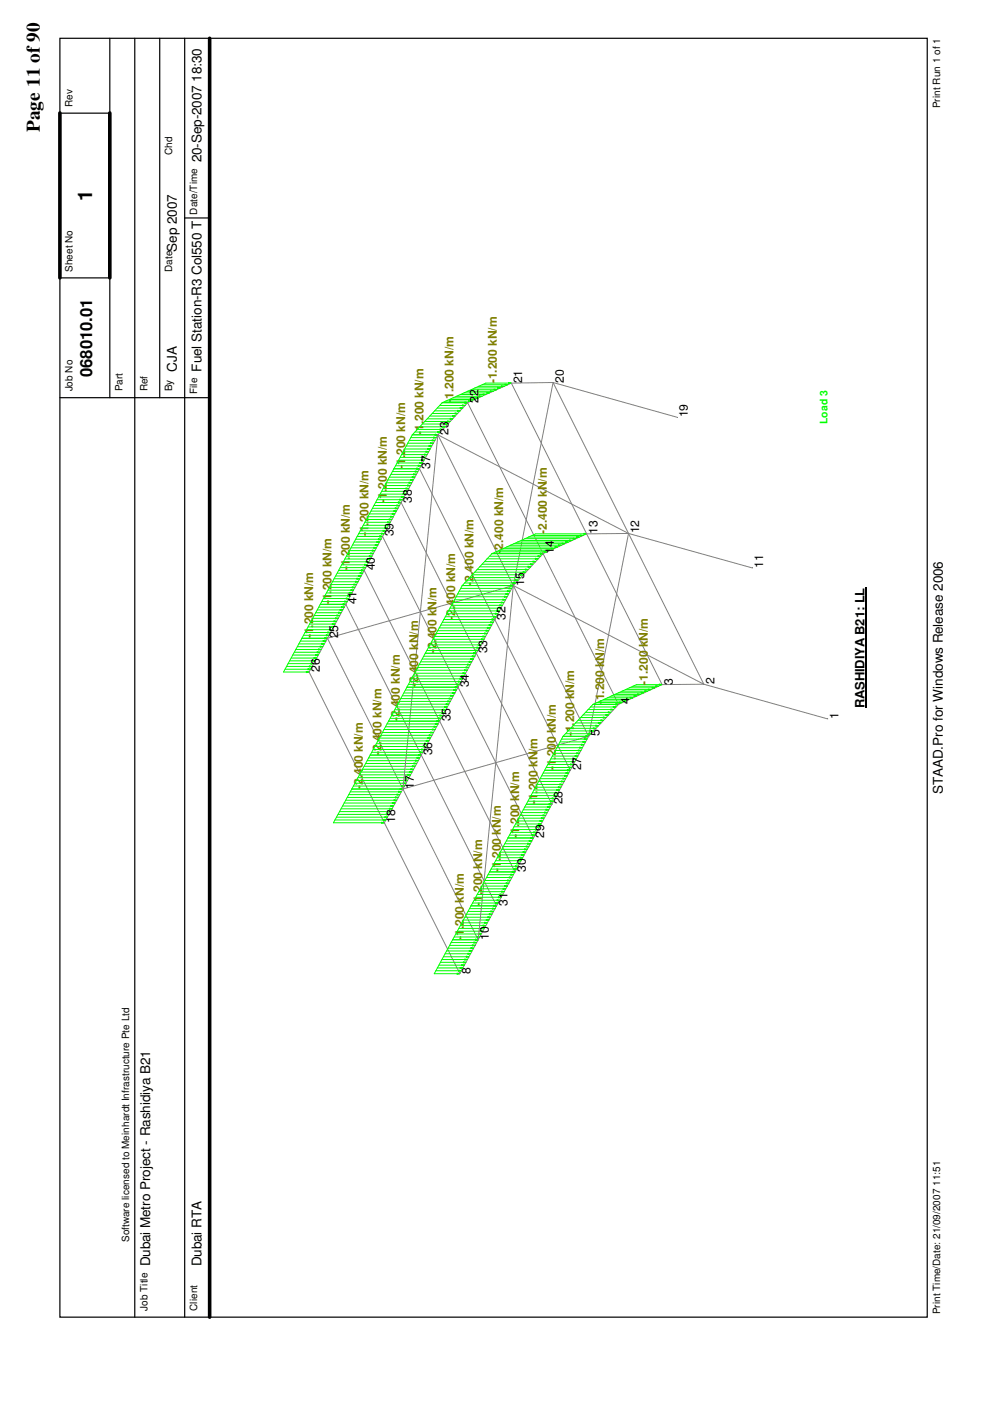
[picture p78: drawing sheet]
<svg xmlns="http://www.w3.org/2000/svg" width="210mm" height="297mm" viewBox="0 0 210 297" stroke-linecap="round" stroke-linejoin="round" font-family="sans-serif">
<defs><g id="words">
<text font-size="4.2" x="19.5" y="42.7" transform="rotate(-90 19.5 42.7)">1</text>
<text font-size="4.1" x="8.5" y="27.9" transform="rotate(-90 8.5 27.9)">Page 11 of 90</text>
<text font-size="3.5" x="19.6" y="79.9" transform="rotate(-90 19.6 79.9)">068010.01</text>
<g font-size="2.8">
<text x="42.8" y="34.4" transform="rotate(-90 42.8 34.4)">20-Sep-2007 18:30</text>
<text x="37.5" y="53.4" transform="rotate(-90 37.5 53.4)">Sep 2007</text>
<text x="37.5" y="78.8" transform="rotate(-90 37.5 78.8)">CJA</text>
<text x="42.8" y="78.8" transform="rotate(-90 42.8 78.8)">Fuel Station-R3 Col550 T</text>
<text x="199.9" y="168.4" transform="rotate(-90 199.9 168.4)">STAAD.Pro for Windows Release 2006</text>
<text x="31.8" y="268.5" transform="rotate(-90 31.8 268.5)">Dubai Metro Project - Rashidiya B21</text>
<text x="42.8" y="268.5" transform="rotate(-90 42.8 268.5)">Dubai RTA</text>
</g>
<text font-size="2.7" x="183.3" y="150.1" transform="rotate(-90 183.3 150.1)">RASHIDIYA B21: LL</text>
<g font-size="2.5" fill="#808000">
<text x="105.4" y="81.2" transform="rotate(-90 105.4 81.2)">-1.200 kN/m</text>
<text x="96.1" y="85.4" transform="rotate(-90 96.1 85.4)">-1.200 kN/m</text>
<text x="89.8" y="92.2" transform="rotate(-90 89.8 92.2)">-1.200 kN/m</text>
<text x="85.9" y="99.4" transform="rotate(-90 85.9 99.4)">-1.200 kN/m</text>
<text x="82" y="106.5" transform="rotate(-90 82 106.5)">-1.200 kN/m</text>
<text x="78.1" y="113.7" transform="rotate(-90 78.1 113.7)">-1.200 kN/m</text>
<text x="116" y="113.2" transform="rotate(-90 116 113.2)">-2.400 kN/m</text>
<text x="106.7" y="117.4" transform="rotate(-90 106.7 117.4)">-2.400 kN/m</text>
<text x="74.2" y="120.9" transform="rotate(-90 74.2 120.9)">-1.200 kN/m</text>
<text x="100.4" y="124.2" transform="rotate(-90 100.4 124.2)">-2.400 kN/m</text>
<text x="70.3" y="128.1" transform="rotate(-90 70.3 128.1)">-1.200 kN/m</text>
<text x="96.5" y="131.3" transform="rotate(-90 96.5 131.3)">-2.400 kN/m</text>
<text x="66.4" y="135.3" transform="rotate(-90 66.4 135.3)">-1.200 kN/m</text>
<text x="92.5" y="138.5" transform="rotate(-90 92.5 138.5)">-2.400 kN/m</text>
<text x="88.6" y="145.7" transform="rotate(-90 88.6 145.7)">-2.400 kN/m</text>
<text x="128.1" y="149.3" transform="rotate(-90 128.1 149.3)">-1.200 kN/m</text>
<text x="137.3" y="145.2" transform="rotate(-90 137.3 145.2)">-1.200 kN/m</text>
<text x="84.8" y="152.9" transform="rotate(-90 84.8 152.9)">-2.400 kN/m</text>
<text x="80.9" y="160.1" transform="rotate(-90 80.9 160.1)">-2.400 kN/m</text>
<text x="121.8" y="156.1" transform="rotate(-90 121.8 156.1)">-1.200 kN/m</text>
<text x="77" y="167.3" transform="rotate(-90 77 167.3)">-2.400 kN/m</text>
<text x="117.9" y="163.3" transform="rotate(-90 117.9 163.3)">-1.200 kN/m</text>
<text x="114" y="170.5" transform="rotate(-90 114 170.5)">-1.200 kN/m</text>
<text x="110.1" y="177.7" transform="rotate(-90 110.1 177.7)">-1.200 kN/m</text>
<text x="106.2" y="184.9" transform="rotate(-90 106.2 184.9)">-1.200 kN/m</text>
<text x="102.2" y="192.1" transform="rotate(-90 102.2 192.1)">-1.200 kN/m</text>
<text x="98.3" y="199.3" transform="rotate(-90 98.3 199.3)">-1.200 kN/m</text>
</g>
<g font-size="2.5">
<text x="110.7" y="81.2" transform="rotate(-90 110.7 81.2)">21</text>
<text x="119.5" y="81.1" transform="rotate(-90 119.5 81.1)">20</text>
<text x="101.4" y="85.4" transform="rotate(-90 101.4 85.4)">22</text>
<text x="145.8" y="88.5" transform="rotate(-90 145.8 88.5)">19</text>
<text x="95.1" y="92.2" transform="rotate(-90 95.1 92.2)">23</text>
<text x="91.2" y="99.4" transform="rotate(-90 91.2 99.4)">37</text>
<text x="87.3" y="106.5" transform="rotate(-90 87.3 106.5)">38</text>
<text x="83.4" y="113.7" transform="rotate(-90 83.4 113.7)">39</text>
<text x="126.7" y="113.2" transform="rotate(-90 126.7 113.2)">13</text>
<text x="135.6" y="113.1" transform="rotate(-90 135.6 113.1)">12</text>
<text x="117.4" y="117.4" transform="rotate(-90 117.4 117.4)">14</text>
<text x="79.5" y="120.9" transform="rotate(-90 79.5 120.9)">40</text>
<text x="111.1" y="124.2" transform="rotate(-90 111.1 124.2)">15</text>
<text x="161.8" y="120.4" transform="rotate(-90 161.8 120.4)">11</text>
<text x="75.6" y="128.1" transform="rotate(-90 75.6 128.1)">41</text>
<text x="107.2" y="131.3" transform="rotate(-90 107.2 131.3)">32</text>
<text x="71.7" y="135.3" transform="rotate(-90 71.7 135.3)">25</text>
<text x="67.8" y="142.5" transform="rotate(-90 67.8 142.5)">26</text>
<text x="103.3" y="138.5" transform="rotate(-90 103.3 138.5)">33</text>
<text x="99.4" y="145.7" transform="rotate(-90 99.4 145.7)">34</text>
<text x="133.4" y="149.3" transform="rotate(-90 133.4 149.3)">4</text>
<text x="142.7" y="145.2" transform="rotate(-90 142.7 145.2)">3</text>
<text x="151.5" y="145.1" transform="rotate(-90 151.5 145.1)">2</text>
<text x="95.5" y="152.9" transform="rotate(-90 95.5 152.9)">35</text>
<text x="177.8" y="152.4" transform="rotate(-90 177.8 152.4)">1</text>
<text x="91.6" y="160.1" transform="rotate(-90 91.6 160.1)">36</text>
<text x="127.1" y="156.1" transform="rotate(-90 127.1 156.1)">5</text>
<text x="87.7" y="167.3" transform="rotate(-90 87.7 167.3)">17</text>
<text x="123.2" y="163.3" transform="rotate(-90 123.2 163.3)">27</text>
<text x="119.3" y="170.5" transform="rotate(-90 119.3 170.5)">28</text>
<text x="83.8" y="174.4" transform="rotate(-90 83.8 174.4)">18</text>
<text x="115.4" y="177.7" transform="rotate(-90 115.4 177.7)">29</text>
<text x="111.5" y="184.9" transform="rotate(-90 111.5 184.9)">30</text>
<text x="107.6" y="192.1" transform="rotate(-90 107.6 192.1)">31</text>
<text x="103.7" y="199.3" transform="rotate(-90 103.7 199.3)">10</text>
<text x="99.8" y="206.4" transform="rotate(-90 99.8 206.4)">8</text>
</g>
<text font-size="2.2" fill="#0f0" x="175.4" y="89.9" transform="rotate(-90 175.4 89.9)">Load 3</text>
<g font-size="2.1">
<text x="15.4" y="22.7" transform="rotate(-90 15.4 22.7)">Rev</text>
<text x="199.3" y="22.9" transform="rotate(-90 199.3 22.9)">Print Run 1 of 1</text>
<text x="36.5" y="32.8" transform="rotate(-90 36.5 32.8)">Chd</text>
<text x="41.8" y="45.5" transform="rotate(-90 41.8 45.5)">Date/Time</text>
<text x="15.4" y="57.6" transform="rotate(-90 15.4 57.6)">Sheet No</text>
<text x="36.5" y="57.6" transform="rotate(-90 36.5 57.6)">Date</text>
<text x="15.4" y="83" transform="rotate(-90 15.4 83)">Job No</text>
<text x="26" y="83" transform="rotate(-90 26 83)">Part</text>
<text x="31.2" y="83" transform="rotate(-90 31.2 83)">Ref</text>
<text x="36.5" y="83" transform="rotate(-90 36.5 83)">By</text>
<text x="41.8" y="83.6" transform="rotate(-90 41.8 83.6)">File</text>
<text x="27.4" y="263.3" transform="rotate(-90 27.4 263.3)">Software licensed to Meinhardt Infrastructure Pte Ltd</text>
<text x="31.2" y="278" transform="rotate(-90 31.2 278)">Job Title</text>
<text x="41.8" y="278" transform="rotate(-90 41.8 278)">Client</text>
<text x="199.3" y="278.7" transform="rotate(-90 199.3 278.7)">Print Time/Date: 21/09/2007 11:51</text>
</g>
</g></defs>
<path d="M12.7 8.1h183.9v271.2h-183.9zM23.3 8.1v76.2M28.6 8.1v271.2M33.9 8.1v76.2M39.2 8.1v271.2M12.7 24h10.6M12.7 58.9h10.6M39.2 46.2h5.2M12.7 84.3h31.7" fill="none" stroke="#000" stroke-width=".25"/>
<path d="M44.4 8.1v271.2M12.7 24v34.9M23.3 24v34.9" fill="none" stroke="#000" stroke-width=".76"/>
<path d="M69.4 135.3l-3.9 7.2" fill="none" stroke="#808080" stroke-width=".21"/>
<path d="M68.8 135.2l.6 .1-.6 .2z" fill="#0f0"/>
<path d="M68.8 135.2l.6 .1-.6 .2zM69.4 135.3h-5.4l-3.9 7.2" fill="none" stroke="#0f0" stroke-width=".21"/>
<path d="M64.9 142.4l.6 .1-.6 .1z" fill="#0f0"/>
<path d="M60.1 142.5h5.4M64.9 142.4l.6 .1-.6 .1z" fill="none" stroke="#0f0" stroke-width=".21"/>
<path d="M68.5 135.8l.6 .1-.6 .1z" fill="#0f0"/>
<path d="M63.7 135.9h5.4M68.5 135.8l.6 .1-.6 .1z" fill="none" stroke="#0f0" stroke-width=".21"/>
<path d="M68.2 136.4l.6 .1-.6 .1z" fill="#0f0"/>
<path d="M63.4 136.5h5.4M68.2 136.4l.6 .1-.6 .1z" fill="none" stroke="#0f0" stroke-width=".21"/>
<path d="M67.9 137l.6 .1-.6 .1z" fill="#0f0"/>
<path d="M63 137.1h5.5M67.9 137l.6 .1-.6 .1z" fill="none" stroke="#0f0" stroke-width=".21"/>
<path d="M67.5 137.6l.6 .1-.6 .1z" fill="#0f0"/>
<path d="M62.7 137.7h5.4M67.5 137.6l.6 .1-.6 .1z" fill="none" stroke="#0f0" stroke-width=".21"/>
<path d="M67.2 138.2l.6 .1-.6 .1z" fill="#0f0"/>
<path d="M62.4 138.3h5.4M67.2 138.2l.6 .1-.6 .1z" fill="none" stroke="#0f0" stroke-width=".21"/>
<path d="M66.9 138.8l.6 .1-.6 .1z" fill="#0f0"/>
<path d="M62.1 138.9h5.4M66.9 138.8l.6 .1-.6 .1z" fill="none" stroke="#0f0" stroke-width=".21"/>
<path d="M66.5 139.4l.6 .1-.6 .1z" fill="#0f0"/>
<path d="M61.7 139.5h5.4M66.5 139.4l.6 .1-.6 .1z" fill="none" stroke="#0f0" stroke-width=".21"/>
<path d="M66.3 140l.5 .1-.5 .1z" fill="#0f0"/>
<path d="M66.3 140l.5 .1-.5 .1zM61.4 140.1h5.4" fill="none" stroke="#0f0" stroke-width=".21"/>
<path d="M65.9 140.6l.6 .1-.6 .1z" fill="#0f0"/>
<path d="M61.1 140.7h5.4M65.9 140.6l.6 .1-.6 .1z" fill="none" stroke="#0f0" stroke-width=".21"/>
<path d="M65.6 141.2l.6 .1-.6 .1z" fill="#0f0"/>
<path d="M60.7 141.3h5.5M65.6 141.2l.6 .1-.6 .1z" fill="none" stroke="#0f0" stroke-width=".21"/>
<path d="M65.3 141.8l.6 .1-.6 .1z" fill="#0f0"/>
<path d="M60.5 141.9h5.4M65.3 141.8l.6 .1-.6 .1z" fill="none" stroke="#0f0" stroke-width=".21"/>
<path d="M73.3 128.1l-3.9 7.2" fill="none" stroke="#808080" stroke-width=".21"/>
<path d="M72.7 128l.6 .1-.6 .2z" fill="#0f0"/>
<path d="M72.7 128l.6 .1-.6 .2zM73.3 128.1h-5.4l-3.9 7.2" fill="none" stroke="#0f0" stroke-width=".21"/>
<path d="M68.8 135.2l.6 .1-.6 .2z" fill="#0f0"/>
<path d="M64 135.3h5.4M68.8 135.2l.6 .1-.6 .2z" fill="none" stroke="#0f0" stroke-width=".21"/>
<path d="M72.4 128.6l.6 .1-.6 .2z" fill="#0f0"/>
<path d="M67.6 128.7h5.4M72.4 128.6l.6 .1-.6 .2z" fill="none" stroke="#0f0" stroke-width=".21"/>
<path d="M72.1 129.2l.6 .1-.6 .1z" fill="#0f0"/>
<path d="M67.3 129.3h5.4M72.1 129.2l.6 .1-.6 .1z" fill="none" stroke="#0f0" stroke-width=".21"/>
<path d="M71.8 129.8l.5 .1-.5 .1z" fill="#0f0"/>
<path d="M66.9 129.9h5.4M71.8 129.8l.5 .1-.5 .1z" fill="none" stroke="#0f0" stroke-width=".21"/>
<path d="M71.4 130.4l.6 .1-.6 .1z" fill="#0f0"/>
<path d="M66.6 130.5h5.4M71.4 130.4l.6 .1-.6 .1z" fill="none" stroke="#0f0" stroke-width=".21"/>
<path d="M71.1 131l.6 .1-.6 .1z" fill="#0f0"/>
<path d="M66.3 131.1h5.4M71.1 131l.6 .1-.6 .1z" fill="none" stroke="#0f0" stroke-width=".21"/>
<path d="M70.8 131.6l.6 .1-.6 .2z" fill="#0f0"/>
<path d="M66 131.7h5.4M70.8 131.6l.6 .1-.6 .2z" fill="none" stroke="#0f0" stroke-width=".21"/>
<path d="M70.4 132.2l.6 .1-.6 .2z" fill="#0f0"/>
<path d="M65.6 132.3h5.4M70.4 132.2l.6 .1-.6 .2z" fill="none" stroke="#0f0" stroke-width=".21"/>
<path d="M70.1 132.8l.6 .1-.6 .1z" fill="#0f0"/>
<path d="M65.3 132.9h5.4M70.1 132.8l.6 .1-.6 .1z" fill="none" stroke="#0f0" stroke-width=".21"/>
<path d="M69.8 133.4l.6 .1-.6 .1z" fill="#0f0"/>
<path d="M65 133.5h5.4M69.8 133.4l.6 .1-.6 .1z" fill="none" stroke="#0f0" stroke-width=".21"/>
<path d="M69.5 134l.6 .1-.6 .1z" fill="#0f0"/>
<path d="M64.6 134.1h5.5M69.5 134l.6 .1-.6 .1z" fill="none" stroke="#0f0" stroke-width=".21"/>
<path d="M69.2 134.6l.6 .1-.6 .1z" fill="#0f0"/>
<path d="M64.3 134.7h5.5M69.2 134.6l.6 .1-.6 .1z" fill="none" stroke="#0f0" stroke-width=".21"/>
<path d="M77.2 120.9l-3.9 7.2M65.5 142.5l16 31.9" fill="none" stroke="#808080" stroke-width=".21"/>
<path d="M76.6 120.8l.6 .1-.6 .2z" fill="#0f0"/>
<path d="M76.6 120.8l.6 .1-.6 .2zM77.2 120.9h-5.4l-3.9 7.2" fill="none" stroke="#0f0" stroke-width=".21"/>
<path d="M72.7 128l.6 .1-.6 .2z" fill="#0f0"/>
<path d="M67.9 128.1h5.4M72.7 128l.6 .1-.6 .2z" fill="none" stroke="#0f0" stroke-width=".21"/>
<path d="M76.3 121.4l.6 .1-.6 .2z" fill="#0f0"/>
<path d="M71.5 121.5h5.4M76.3 121.4l.6 .1-.6 .2z" fill="none" stroke="#0f0" stroke-width=".21"/>
<path d="M76 122l.6 .1-.6 .1z" fill="#0f0"/>
<path d="M71.2 122.1h5.4M76 122l.6 .1-.6 .1z" fill="none" stroke="#0f0" stroke-width=".21"/>
<path d="M75.6 122.6l.6 .1-.6 .1z" fill="#0f0"/>
<path d="M70.8 122.7h5.4M75.6 122.6l.6 .1-.6 .1z" fill="none" stroke="#0f0" stroke-width=".21"/>
<path d="M75.4 123.2l.5 .1-.5 .2z" fill="#0f0"/>
<path d="M70.5 123.3h5.4M75.4 123.2l.5 .1-.5 .2z" fill="none" stroke="#0f0" stroke-width=".21"/>
<path d="M75 123.8l.6 .1-.6 .2z" fill="#0f0"/>
<path d="M70.2 123.9h5.4M75 123.8l.6 .1-.6 .2z" fill="none" stroke="#0f0" stroke-width=".21"/>
<path d="M74.7 124.4l.6 .1-.6 .2z" fill="#0f0"/>
<path d="M69.8 124.5h5.5M74.7 124.4l.6 .1-.6 .2z" fill="none" stroke="#0f0" stroke-width=".21"/>
<path d="M74.4 125l.6 .1-.6 .2z" fill="#0f0"/>
<path d="M69.6 125.1h5.4M74.4 125l.6 .1-.6 .2z" fill="none" stroke="#0f0" stroke-width=".21"/>
<path d="M74 125.6l.6 .1-.6 .1z" fill="#0f0"/>
<path d="M69.2 125.7h5.4M74 125.6l.6 .1-.6 .1z" fill="none" stroke="#0f0" stroke-width=".21"/>
<path d="M73.7 126.2l.6 .1-.6 .1z" fill="#0f0"/>
<path d="M68.9 126.3h5.4M73.7 126.2l.6 .1-.6 .1z" fill="none" stroke="#0f0" stroke-width=".21"/>
<path d="M73.4 126.8l.6 .1-.6 .1z" fill="#0f0"/>
<path d="M68.6 126.9h5.4M73.4 126.8l.6 .1-.6 .1z" fill="none" stroke="#0f0" stroke-width=".21"/>
<path d="M73.1 127.4l.6 .1-.6 .2z" fill="#0f0"/>
<path d="M68.2 127.5h5.5M73.1 127.4l.6 .1-.6 .2z" fill="none" stroke="#0f0" stroke-width=".21"/>
<path d="M81.1 113.7l-3.9 7.2M69.4 135.3l16 32" fill="none" stroke="#808080" stroke-width=".21"/>
<path d="M80.5 113.6l.6 .1-.6 .2z" fill="#0f0"/>
<path d="M80.5 113.6l.6 .1-.6 .2zM81.1 113.7h-5.4l-3.9 7.2" fill="none" stroke="#0f0" stroke-width=".21"/>
<path d="M76.6 120.8l.6 .1-.6 .2z" fill="#0f0"/>
<path d="M71.8 120.9h5.4M76.6 120.8l.6 .1-.6 .2z" fill="none" stroke="#0f0" stroke-width=".21"/>
<path d="M80.2 114.2l.6 .1-.6 .2z" fill="#0f0"/>
<path d="M75.4 114.3h5.4M80.2 114.2l.6 .1-.6 .2z" fill="none" stroke="#0f0" stroke-width=".21"/>
<path d="M79.9 114.8l.6 .1-.6 .2z" fill="#0f0"/>
<path d="M75.1 114.9h5.4M79.9 114.8l.6 .1-.6 .2z" fill="none" stroke="#0f0" stroke-width=".21"/>
<path d="M79.5 115.4l.6 .2-.6 .1z" fill="#0f0"/>
<path d="M74.8 115.6h5.3M79.5 115.4l.6 .2-.6 .1z" fill="none" stroke="#0f0" stroke-width=".21"/>
<path d="M79.2 116l.6 .2-.6 .1z" fill="#0f0"/>
<path d="M74.4 116.2h5.4M79.2 116l.6 .2-.6 .1z" fill="none" stroke="#0f0" stroke-width=".21"/>
<path d="M78.9 116.6l.6 .1-.6 .2z" fill="#0f0"/>
<path d="M74.1 116.7h5.4M78.9 116.6l.6 .1-.6 .2z" fill="none" stroke="#0f0" stroke-width=".21"/>
<path d="M78.6 117.2l.6 .1-.6 .2z" fill="#0f0"/>
<path d="M73.7 117.3h5.5M78.6 117.2l.6 .1-.6 .2z" fill="none" stroke="#0f0" stroke-width=".21"/>
<path d="M78.3 117.8l.6 .1-.6 .2z" fill="#0f0"/>
<path d="M73.4 117.9h5.5M78.3 117.8l.6 .1-.6 .2z" fill="none" stroke="#0f0" stroke-width=".21"/>
<path d="M77.9 118.4l.6 .1-.6 .2z" fill="#0f0"/>
<path d="M73.1 118.5h5.4M77.9 118.4l.6 .1-.6 .2z" fill="none" stroke="#0f0" stroke-width=".21"/>
<path d="M77.6 119l.6 .1-.6 .1z" fill="#0f0"/>
<path d="M72.8 119.1h5.4M77.6 119l.6 .1-.6 .1z" fill="none" stroke="#0f0" stroke-width=".21"/>
<path d="M77.3 119.6l.6 .2-.6 .1z" fill="#0f0"/>
<path d="M72.5 119.8h5.4M77.3 119.6l.6 .2-.6 .1z" fill="none" stroke="#0f0" stroke-width=".21"/>
<path d="M77 120.2l.6 .1-.6 .2z" fill="#0f0"/>
<path d="M72.1 120.3h5.5M77 120.2l.6 .1-.6 .2z" fill="none" stroke="#0f0" stroke-width=".21"/>
<path d="M85 106.5l-3.9 7.2M73.3 128.1l16 32" fill="none" stroke="#808080" stroke-width=".21"/>
<path d="M84.5 106.4l.5 .1-.5 .2z" fill="#0f0"/>
<path d="M84.5 106.4l.5 .1-.5 .2zM85 106.5h-5.4l-3.9 7.2" fill="none" stroke="#0f0" stroke-width=".21"/>
<path d="M80.5 113.6l.6 .1-.6 .2z" fill="#0f0"/>
<path d="M75.7 113.7h5.4M80.5 113.6l.6 .1-.6 .2z" fill="none" stroke="#0f0" stroke-width=".21"/>
<path d="M84.1 107.1l.6 .1-.6 .1z" fill="#0f0"/>
<path d="M79.3 107.2h5.4M84.1 107.1l.6 .1-.6 .1z" fill="none" stroke="#0f0" stroke-width=".21"/>
<path d="M83.8 107.6l.6 .2-.6 .1z" fill="#0f0"/>
<path d="M79 107.8h5.4M83.8 107.6l.6 .2-.6 .1z" fill="none" stroke="#0f0" stroke-width=".21"/>
<path d="M83.5 108.2l.6 .2-.6 .1z" fill="#0f0"/>
<path d="M78.7 108.4h5.4M83.5 108.2l.6 .2-.6 .1z" fill="none" stroke="#0f0" stroke-width=".21"/>
<path d="M83.1 108.8l.6 .2-.6 .1z" fill="#0f0"/>
<path d="M78.3 109h5.4M83.1 108.8l.6 .2-.6 .1z" fill="none" stroke="#0f0" stroke-width=".21"/>
<path d="M82.8 109.4l.6 .1-.6 .2z" fill="#0f0"/>
<path d="M78 109.5h5.4M82.8 109.4l.6 .1-.6 .2z" fill="none" stroke="#0f0" stroke-width=".21"/>
<path d="M82.5 110l.6 .1-.6 .2z" fill="#0f0"/>
<path d="M77.7 110.1h5.4M82.5 110l.6 .1-.6 .2z" fill="none" stroke="#0f0" stroke-width=".21"/>
<path d="M82.2 110.6l.6 .1-.6 .2z" fill="#0f0"/>
<path d="M77.3 110.7h5.5M82.2 110.6l.6 .1-.6 .2z" fill="none" stroke="#0f0" stroke-width=".21"/>
<path d="M81.8 111.2l.6 .2-.6 .1z" fill="#0f0"/>
<path d="M77 111.4h5.4M81.8 111.2l.6 .2-.6 .1z" fill="none" stroke="#0f0" stroke-width=".21"/>
<path d="M81.5 111.8l.6 .2-.6 .1z" fill="#0f0"/>
<path d="M76.7 112h5.4M81.5 111.8l.6 .2-.6 .1z" fill="none" stroke="#0f0" stroke-width=".21"/>
<path d="M81.2 112.4l.6 .2-.6 .1z" fill="#0f0"/>
<path d="M76.4 112.6h5.4M81.2 112.4l.6 .2-.6 .1z" fill="none" stroke="#0f0" stroke-width=".21"/>
<path d="M80.9 113l.5 .1-.5 .2z" fill="#0f0"/>
<path d="M76 113.1h5.4M80.9 113l.5 .1-.5 .2z" fill="none" stroke="#0f0" stroke-width=".21"/>
<path d="M117.3 81.1l26.3 7.4M85.4 167.3l-3.9 7.1" fill="none" stroke="#808080" stroke-width=".21"/>
<path d="M84.8 167.2l.6 .1-.6 .1z" fill="#0f0"/>
<path d="M84.8 167.2l.6 .1-.6 .1zM85.4 167.3h-10.8l-3.9 7.1" fill="none" stroke="#0f0" stroke-width=".21"/>
<path d="M80.9 174.3l.6 .1-.6 .2z" fill="#0f0"/>
<path d="M70.7 174.4h10.8M80.9 174.3l.6 .1-.6 .2z" fill="none" stroke="#0f0" stroke-width=".21"/>
<path d="M84.5 167.8l.6 .1-.6 .1z" fill="#0f0"/>
<path d="M74.3 167.9h10.8M84.5 167.8l.6 .1-.6 .1z" fill="none" stroke="#0f0" stroke-width=".21"/>
<path d="M84.2 168.3l.6 .2-.6 .1z" fill="#0f0"/>
<path d="M73.9 168.5h10.9M84.2 168.3l.6 .2-.6 .1z" fill="none" stroke="#0f0" stroke-width=".21"/>
<path d="M83.8 168.9l.6 .2-.6 .1z" fill="#0f0"/>
<path d="M73.6 169.1h10.8M83.8 168.9l.6 .2-.6 .1z" fill="none" stroke="#0f0" stroke-width=".21"/>
<path d="M83.5 169.5l.6 .2-.6 .1z" fill="#0f0"/>
<path d="M73.3 169.7h10.8M83.5 169.5l.6 .2-.6 .1z" fill="none" stroke="#0f0" stroke-width=".21"/>
<path d="M83.2 170.1l.6 .2-.6 .1z" fill="#0f0"/>
<path d="M72.9 170.3h10.9M83.2 170.1l.6 .2-.6 .1z" fill="none" stroke="#0f0" stroke-width=".21"/>
<path d="M82.8 170.8l.6 .1-.6 .1z" fill="#0f0"/>
<path d="M72.6 170.9h10.8M82.8 170.8l.6 .1-.6 .1z" fill="none" stroke="#0f0" stroke-width=".21"/>
<path d="M82.5 171.4l.6 .1-.6 .1z" fill="#0f0"/>
<path d="M72.3 171.5h10.8M82.5 171.4l.6 .1-.6 .1z" fill="none" stroke="#0f0" stroke-width=".21"/>
<path d="M82.2 171.9l.6 .2-.6 .1z" fill="#0f0"/>
<path d="M72 172.1h10.8M82.2 171.9l.6 .2-.6 .1z" fill="none" stroke="#0f0" stroke-width=".21"/>
<path d="M81.9 172.5l.6 .2-.6 .1z" fill="#0f0"/>
<path d="M71.7 172.7h10.8M81.9 172.5l.6 .2-.6 .1z" fill="none" stroke="#0f0" stroke-width=".21"/>
<path d="M81.6 173.1l.6 .2-.6 .1z" fill="#0f0"/>
<path d="M71.3 173.3h10.9M81.6 173.1l.6 .2-.6 .1z" fill="none" stroke="#0f0" stroke-width=".21"/>
<path d="M81.2 173.7l.6 .2-.6 .1z" fill="#0f0"/>
<path d="M71 173.9h10.8M81.2 173.7l.6 .2-.6 .1z" fill="none" stroke="#0f0" stroke-width=".21"/>
<path d="M88.9 99.4l-3.9 7.1M77.2 120.9l16 32" fill="none" stroke="#808080" stroke-width=".21"/>
<path d="M88.3 99.3l.6 .1-.6 .1z" fill="#0f0"/>
<path d="M88.3 99.3l.6 .1-.6 .1zM88.9 99.4h-5.4l-3.9 7.1" fill="none" stroke="#0f0" stroke-width=".21"/>
<path d="M84.5 106.4l.5 .1-.5 .2z" fill="#0f0"/>
<path d="M79.6 106.5h5.4M84.5 106.4l.5 .1-.5 .2z" fill="none" stroke="#0f0" stroke-width=".21"/>
<path d="M88 99.9l.6 .1-.6 .1z" fill="#0f0"/>
<path d="M83.2 100h5.4M88 99.9l.6 .1-.6 .1z" fill="none" stroke="#0f0" stroke-width=".21"/>
<path d="M87.7 100.4l.6 .2-.6 .1z" fill="#0f0"/>
<path d="M82.9 100.6h5.4M87.7 100.4l.6 .2-.6 .1z" fill="none" stroke="#0f0" stroke-width=".21"/>
<path d="M87.4 101l.6 .2-.6 .1z" fill="#0f0"/>
<path d="M82.5 101.2h5.5M87.4 101l.6 .2-.6 .1z" fill="none" stroke="#0f0" stroke-width=".21"/>
<path d="M87 101.6l.6 .2-.6 .1z" fill="#0f0"/>
<path d="M82.2 101.8h5.4M87 101.6l.6 .2-.6 .1z" fill="none" stroke="#0f0" stroke-width=".21"/>
<path d="M86.7 102.2l.6 .2-.6 .1z" fill="#0f0"/>
<path d="M81.9 102.4h5.4M86.7 102.2l.6 .2-.6 .1z" fill="none" stroke="#0f0" stroke-width=".21"/>
<path d="M86.4 102.8l.6 .1-.6 .2z" fill="#0f0"/>
<path d="M81.6 102.9h5.4M86.4 102.8l.6 .1-.6 .2z" fill="none" stroke="#0f0" stroke-width=".21"/>
<path d="M86.1 103.5l.6 .1-.6 .1z" fill="#0f0"/>
<path d="M81.2 103.6h5.5M86.1 103.5l.6 .1-.6 .1z" fill="none" stroke="#0f0" stroke-width=".21"/>
<path d="M85.7 104l.6 .2-.6 .1z" fill="#0f0"/>
<path d="M80.9 104.2h5.4M85.7 104l.6 .2-.6 .1z" fill="none" stroke="#0f0" stroke-width=".21"/>
<path d="M85.4 104.6l.6 .2-.6 .1z" fill="#0f0"/>
<path d="M80.6 104.8h5.4M85.4 104.6l.6 .2-.6 .1z" fill="none" stroke="#0f0" stroke-width=".21"/>
<path d="M85.1 105.2l.6 .2-.6 .1z" fill="#0f0"/>
<path d="M80.3 105.4h5.4M85.1 105.2l.6 .2-.6 .1z" fill="none" stroke="#0f0" stroke-width=".21"/>
<path d="M84.8 105.8l.5 .2-.5 .1z" fill="#0f0"/>
<path d="M79.9 106h5.4M84.8 105.8l.5 .2-.5 .1z" fill="none" stroke="#0f0" stroke-width=".21"/>
<path d="M89.3 160.1l-3.9 7.2" fill="none" stroke="#808080" stroke-width=".21"/>
<path d="M88.7 160l.6 .1-.6 .1z" fill="#0f0"/>
<path d="M88.7 160l.6 .1-.6 .1zM89.3 160.1h-10.8l-3.9 7.2" fill="none" stroke="#0f0" stroke-width=".21"/>
<path d="M84.8 167.2l.6 .1-.6 .1z" fill="#0f0"/>
<path d="M74.6 167.3h10.8M84.8 167.2l.6 .1-.6 .1z" fill="none" stroke="#0f0" stroke-width=".21"/>
<path d="M88.4 160.6l.6 .1-.6 .1z" fill="#0f0"/>
<path d="M78.1 160.7h10.9M88.4 160.6l.6 .1-.6 .1z" fill="none" stroke="#0f0" stroke-width=".21"/>
<path d="M88.1 161.2l.5 .1-.5 .1z" fill="#0f0"/>
<path d="M77.9 161.3h10.7M88.1 161.2l.5 .1-.5 .1z" fill="none" stroke="#0f0" stroke-width=".21"/>
<path d="M87.8 161.7l.5 .2-.5 .1z" fill="#0f0"/>
<path d="M77.5 161.9h10.8M87.8 161.7l.5 .2-.5 .1z" fill="none" stroke="#0f0" stroke-width=".21"/>
<path d="M87.4 162.3l.6 .2-.6 .1z" fill="#0f0"/>
<path d="M77.2 162.5h10.8M87.4 162.3l.6 .2-.6 .1z" fill="none" stroke="#0f0" stroke-width=".21"/>
<path d="M87.1 163l.6 .1-.6 .1z" fill="#0f0"/>
<path d="M76.8 163.1h10.9M87.1 163l.6 .1-.6 .1z" fill="none" stroke="#0f0" stroke-width=".21"/>
<path d="M86.8 163.6l.6 .1-.6 .1z" fill="#0f0"/>
<path d="M76.5 163.7h10.9M86.8 163.6l.6 .1-.6 .1z" fill="none" stroke="#0f0" stroke-width=".21"/>
<path d="M86.4 164.2l.6 .1-.6 .1z" fill="#0f0"/>
<path d="M76.2 164.3h10.8M86.4 164.2l.6 .1-.6 .1z" fill="none" stroke="#0f0" stroke-width=".21"/>
<path d="M86.1 164.8l.6 .1-.6 .1z" fill="#0f0"/>
<path d="M75.9 164.9h10.8M86.1 164.8l.6 .1-.6 .1z" fill="none" stroke="#0f0" stroke-width=".21"/>
<path d="M85.8 165.3l.6 .2-.6 .1z" fill="#0f0"/>
<path d="M75.6 165.5h10.8M85.8 165.3l.6 .2-.6 .1z" fill="none" stroke="#0f0" stroke-width=".21"/>
<path d="M85.5 165.9l.6 .2-.6 .1z" fill="#0f0"/>
<path d="M75.2 166.1h10.9M85.5 165.9l.6 .2-.6 .1z" fill="none" stroke="#0f0" stroke-width=".21"/>
<path d="M85.1 166.5l.6 .2-.6 .1z" fill="#0f0"/>
<path d="M74.9 166.7h10.8M85.1 166.5l.6 .2-.6 .1z" fill="none" stroke="#0f0" stroke-width=".21"/>
<path d="M88.9 99.4l3.9-7.2-7.4 75.1M81.1 113.7l16 32M108.8 124.2l-39.4 11.1" fill="none" stroke="#808080" stroke-width=".21"/>
<path d="M92.2 92.1l.6 .1-.6 .1z" fill="#0f0"/>
<path d="M92.2 92.1l.6 .1-.6 .1zM92.8 92.2h-5.4l-3.9 7.2" fill="none" stroke="#0f0" stroke-width=".21"/>
<path d="M88.3 99.3l.6 .1-.6 .1z" fill="#0f0"/>
<path d="M83.5 99.4h5.4M88.3 99.3l.6 .1-.6 .1z" fill="none" stroke="#0f0" stroke-width=".21"/>
<path d="M91.9 92.7l.6 .1-.6 .1z" fill="#0f0"/>
<path d="M87.1 92.8h5.4M91.9 92.7l.6 .1-.6 .1z" fill="none" stroke="#0f0" stroke-width=".21"/>
<path d="M91.6 93.3l.6 .1-.6 .1z" fill="#0f0"/>
<path d="M86.8 93.4h5.4M91.6 93.3l.6 .1-.6 .1z" fill="none" stroke="#0f0" stroke-width=".21"/>
<path d="M91.3 93.8l.6 .2-.6 .1z" fill="#0f0"/>
<path d="M86.4 94h5.5M91.3 93.8l.6 .2-.6 .1z" fill="none" stroke="#0f0" stroke-width=".21"/>
<path d="M90.9 94.4l.6 .2-.6 .1z" fill="#0f0"/>
<path d="M86.1 94.6h5.4M90.9 94.4l.6 .2-.6 .1z" fill="none" stroke="#0f0" stroke-width=".21"/>
<path d="M90.6 95.1l.6 .1-.6 .1z" fill="#0f0"/>
<path d="M85.8 95.2h5.4M90.6 95.1l.6 .1-.6 .1z" fill="none" stroke="#0f0" stroke-width=".21"/>
<path d="M90.3 95.7l.6 .1-.6 .1z" fill="#0f0"/>
<path d="M85.5 95.8h5.4M90.3 95.7l.6 .1-.6 .1z" fill="none" stroke="#0f0" stroke-width=".21"/>
<path d="M90 96.3l.6 .1-.6 .1z" fill="#0f0"/>
<path d="M85.1 96.4h5.5M90 96.3l.6 .1-.6 .1z" fill="none" stroke="#0f0" stroke-width=".21"/>
<path d="M89.7 96.8l.6 .2-.6 .1z" fill="#0f0"/>
<path d="M84.8 97h5.5M89.7 96.8l.6 .2-.6 .1z" fill="none" stroke="#0f0" stroke-width=".21"/>
<path d="M89.3 97.4l.6 .2-.6 .1z" fill="#0f0"/>
<path d="M84.5 97.6h5.4M89.3 97.4l.6 .2-.6 .1z" fill="none" stroke="#0f0" stroke-width=".21"/>
<path d="M89 98l.6 .2-.6 .1z" fill="#0f0"/>
<path d="M84.2 98.2h5.4M89 98l.6 .2-.6 .1z" fill="none" stroke="#0f0" stroke-width=".21"/>
<path d="M88.6 98.6l.6 .2-.6 .1z" fill="#0f0"/>
<path d="M83.9 98.8h5.3M88.6 98.6l.6 .2-.6 .1z" fill="none" stroke="#0f0" stroke-width=".21"/>
<path d="M93.2 152.9l-3.9 7.2M81.5 174.4l16 32" fill="none" stroke="#808080" stroke-width=".21"/>
<path d="M92.6 152.8l.6 .1-.6 .1z" fill="#0f0"/>
<path d="M92.6 152.8l.6 .1-.6 .1zM93.2 152.9h-10.8l-3.9 7.2" fill="none" stroke="#0f0" stroke-width=".21"/>
<path d="M88.7 160l.6 .1-.6 .1z" fill="#0f0"/>
<path d="M88.7 160l.6 .1-.6 .1zM78.5 160.1h10.8" fill="none" stroke="#0f0" stroke-width=".21"/>
<path d="M92.3 153.4l.6 .1-.6 .1z" fill="#0f0"/>
<path d="M82 153.5h10.9M92.3 153.4l.6 .1-.6 .1z" fill="none" stroke="#0f0" stroke-width=".21"/>
<path d="M92 154l.6 .1-.6 .1z" fill="#0f0"/>
<path d="M81.7 154.1h10.9M92 154l.6 .1-.6 .1z" fill="none" stroke="#0f0" stroke-width=".21"/>
<path d="M91.7 154.5l.5 .2-.5 .1z" fill="#0f0"/>
<path d="M81.4 154.7h10.8M91.7 154.5l.5 .2-.5 .1z" fill="none" stroke="#0f0" stroke-width=".21"/>
<path d="M91.3 155.2l.6 .1-.6 .1z" fill="#0f0"/>
<path d="M81.1 155.3h10.8M91.3 155.2l.6 .1-.6 .1z" fill="none" stroke="#0f0" stroke-width=".21"/>
<path d="M91 155.8l.6 .1-.6 .1z" fill="#0f0"/>
<path d="M80.8 155.9h10.8M91 155.8l.6 .1-.6 .1z" fill="none" stroke="#0f0" stroke-width=".21"/>
<path d="M90.7 156.4l.6 .1-.6 .1z" fill="#0f0"/>
<path d="M80.4 156.5h10.9M90.7 156.4l.6 .1-.6 .1z" fill="none" stroke="#0f0" stroke-width=".21"/>
<path d="M90.3 157l.6 .1-.6 .1z" fill="#0f0"/>
<path d="M80.1 157.1h10.8M90.3 157l.6 .1-.6 .1z" fill="none" stroke="#0f0" stroke-width=".21"/>
<path d="M90 157.6l.6 .1-.6 .1z" fill="#0f0"/>
<path d="M79.8 157.7h10.8M90 157.6l.6 .1-.6 .1z" fill="none" stroke="#0f0" stroke-width=".21"/>
<path d="M89.7 158.1l.6 .2-.6 .1z" fill="#0f0"/>
<path d="M79.5 158.3h10.8M89.7 158.1l.6 .2-.6 .1z" fill="none" stroke="#0f0" stroke-width=".21"/>
<path d="M89.4 158.8l.6 .1-.6 .1z" fill="#0f0"/>
<path d="M79.1 158.9h10.9M89.4 158.8l.6 .1-.6 .1z" fill="none" stroke="#0f0" stroke-width=".21"/>
<path d="M89 159.4l.6 .1-.6 .1z" fill="#0f0"/>
<path d="M78.8 159.5h10.8M89 159.4l.6 .1-.6 .1z" fill="none" stroke="#0f0" stroke-width=".21"/>
<path d="M99.1 85.4l-6.3 6.8M117.3 81.1l-8.9 .1M85 106.5l16 32" fill="none" stroke="#808080" stroke-width=".21"/>
<path d="M98.6 85.2l.5 .2-.5 .1z" fill="#0f0"/>
<path d="M98.6 85.2l.5 .2-.5 .1zM99.1 85.4h-5.3l-6.4 6.8" fill="none" stroke="#0f0" stroke-width=".21"/>
<path d="M92.2 92.1l.6 .1-.6 .1z" fill="#0f0"/>
<path d="M87.4 92.2h5.4M92.2 92.1l.6 .1-.6 .1z" fill="none" stroke="#0f0" stroke-width=".21"/>
<path d="M98 85.8l.6 .2-.6 .1z" fill="#0f0"/>
<path d="M93.2 86h5.4M98 85.8l.6 .2-.6 .1z" fill="none" stroke="#0f0" stroke-width=".21"/>
<path d="M97.5 86.4l.6 .1-.6 .1z" fill="#0f0"/>
<path d="M92.7 86.5h5.4M97.5 86.4l.6 .1-.6 .1z" fill="none" stroke="#0f0" stroke-width=".21"/>
<path d="M97 87l.6 .1-.6 .1z" fill="#0f0"/>
<path d="M92.2 87.1h5.4M97 87l.6 .1-.6 .1z" fill="none" stroke="#0f0" stroke-width=".21"/>
<path d="M96.5 87.5l.6 .2-.6 .1z" fill="#0f0"/>
<path d="M91.7 87.7h5.4M96.5 87.5l.6 .2-.6 .1z" fill="none" stroke="#0f0" stroke-width=".21"/>
<path d="M95.9 88.1l.6 .1-.6 .1z" fill="#0f0"/>
<path d="M91.1 88.2h5.4M95.9 88.1l.6 .1-.6 .1z" fill="none" stroke="#0f0" stroke-width=".21"/>
<path d="M95.4 88.7l.6 .1-.6 .1z" fill="#0f0"/>
<path d="M90.6 88.8h5.4M95.4 88.7l.6 .1-.6 .1z" fill="none" stroke="#0f0" stroke-width=".21"/>
<path d="M94.9 89.2l.6 .2-.6 .1z" fill="#0f0"/>
<path d="M90 89.4h5.5M94.9 89.2l.6 .2-.6 .1z" fill="none" stroke="#0f0" stroke-width=".21"/>
<path d="M94.4 89.8l.6 .1-.6 .1z" fill="#0f0"/>
<path d="M89.5 89.9h5.5M94.4 89.8l.6 .1-.6 .1z" fill="none" stroke="#0f0" stroke-width=".21"/>
<path d="M93.8 90.4l.6 .1-.6 .1z" fill="#0f0"/>
<path d="M89 90.5h5.4M93.8 90.4l.6 .1-.6 .1z" fill="none" stroke="#0f0" stroke-width=".21"/>
<path d="M93.3 90.9l.6 .1-.6 .2z" fill="#0f0"/>
<path d="M88.5 91h5.4M93.3 90.9l.6 .1-.6 .2z" fill="none" stroke="#0f0" stroke-width=".21"/>
<path d="M92.8 91.5l.5 .1-.5 .1z" fill="#0f0"/>
<path d="M88 91.6h5.3M92.8 91.5l.5 .1-.5 .1z" fill="none" stroke="#0f0" stroke-width=".21"/>
<path d="M108.4 81.2l-9.3 4.2" fill="none" stroke="#808080" stroke-width=".21"/>
<path d="M107.8 81.1l.6 .1-.6 .2z" fill="#0f0"/>
<path d="M107.8 81.1l.6 .1-.6 .2zM108.4 81.2h-5.4l-9.2 4.2" fill="none" stroke="#0f0" stroke-width=".21"/>
<path d="M98.6 85.2l.5 .2-.5 .1z" fill="#0f0"/>
<path d="M93.8 85.4h5.3M98.6 85.2l.5 .2-.5 .1z" fill="none" stroke="#0f0" stroke-width=".21"/>
<path d="M107.1 81.4l.6 .2-.6 .1z" fill="#0f0"/>
<path d="M102.2 81.6h5.5M107.1 81.4l.6 .2-.6 .1z" fill="none" stroke="#0f0" stroke-width=".21"/>
<path d="M106.3 81.8l.6 .1-.6 .1z" fill="#0f0"/>
<path d="M101.5 81.9h5.4M106.3 81.8l.6 .1-.6 .1z" fill="none" stroke="#0f0" stroke-width=".21"/>
<path d="M105.5 82.1l.6 .1-.6 .2z" fill="#0f0"/>
<path d="M100.7 82.2h5.4M105.5 82.1l.6 .1-.6 .2z" fill="none" stroke="#0f0" stroke-width=".21"/>
<path d="M104.7 82.5l.6 .1-.6 .2z" fill="#0f0"/>
<path d="M99.9 82.6h5.4M104.7 82.5l.6 .1-.6 .2z" fill="none" stroke="#0f0" stroke-width=".21"/>
<path d="M104 82.8l.6 .2-.6 .1z" fill="#0f0"/>
<path d="M99.1 83h5.5M104 82.8l.6 .2-.6 .1z" fill="none" stroke="#0f0" stroke-width=".21"/>
<path d="M103.2 83.2l.6 .1-.6 .1z" fill="#0f0"/>
<path d="M98.4 83.3h5.4M103.2 83.2l.6 .1-.6 .1z" fill="none" stroke="#0f0" stroke-width=".21"/>
<path d="M102.4 83.5l.6 .1-.6 .2z" fill="#0f0"/>
<path d="M97.6 83.6h5.4M102.4 83.5l.6 .1-.6 .2z" fill="none" stroke="#0f0" stroke-width=".21"/>
<path d="M101.6 83.9l.6 .1-.6 .1z" fill="#0f0"/>
<path d="M96.8 84h5.4M101.6 83.9l.6 .1-.6 .1z" fill="none" stroke="#0f0" stroke-width=".21"/>
<path d="M100.9 84.2l.6 .2-.6 .1z" fill="#0f0"/>
<path d="M96.1 84.4h5.4M100.9 84.2l.6 .2-.6 .1z" fill="none" stroke="#0f0" stroke-width=".21"/>
<path d="M100.1 84.6l.6 .1-.6 .1z" fill="#0f0"/>
<path d="M95.3 84.7h5.4M100.1 84.6l.6 .1-.6 .1z" fill="none" stroke="#0f0" stroke-width=".21"/>
<path d="M99.4 84.9l.5 .1-.5 .2z" fill="#0f0"/>
<path d="M94.5 85h5.4M99.4 84.9l.5 .1-.5 .2z" fill="none" stroke="#0f0" stroke-width=".21"/>
<path d="M97.1 145.7l-3.9 7.2M85.4 167.3l16 32" fill="none" stroke="#808080" stroke-width=".21"/>
<path d="M96.5 145.6l.6 .1-.6 .1z" fill="#0f0"/>
<path d="M96.5 145.6l.6 .1-.6 .1zM97.1 145.7h-10.8l-3.9 7.2" fill="none" stroke="#0f0" stroke-width=".21"/>
<path d="M92.6 152.8l.6 .1-.6 .1z" fill="#0f0"/>
<path d="M82.4 152.9h10.8M92.6 152.8l.6 .1-.6 .1z" fill="none" stroke="#0f0" stroke-width=".21"/>
<path d="M96.2 146.2l.6 .1-.6 .1z" fill="#0f0"/>
<path d="M86 146.3h10.8M96.2 146.2l.6 .1-.6 .1z" fill="none" stroke="#0f0" stroke-width=".21"/>
<path d="M95.9 146.8l.6 .1-.6 .2z" fill="#0f0"/>
<path d="M85.6 146.9h10.9M95.9 146.8l.6 .1-.6 .2z" fill="none" stroke="#0f0" stroke-width=".21"/>
<path d="M95.5 147.4l.6 .1-.6 .1z" fill="#0f0"/>
<path d="M85.3 147.5h10.8M95.5 147.4l.6 .1-.6 .1z" fill="none" stroke="#0f0" stroke-width=".21"/>
<path d="M95.2 148l.6 .1-.6 .1z" fill="#0f0"/>
<path d="M85 148.1h10.8M95.2 148l.6 .1-.6 .1z" fill="none" stroke="#0f0" stroke-width=".21"/>
<path d="M94.9 148.6l.6 .1-.6 .1z" fill="#0f0"/>
<path d="M84.7 148.7h10.8M94.9 148.6l.6 .1-.6 .1z" fill="none" stroke="#0f0" stroke-width=".21"/>
<path d="M94.6 149.2l.6 .1-.6 .1z" fill="#0f0"/>
<path d="M84.3 149.3h10.9M94.6 149.2l.6 .1-.6 .1z" fill="none" stroke="#0f0" stroke-width=".21"/>
<path d="M94.2 149.8l.6 .1-.6 .1z" fill="#0f0"/>
<path d="M84 149.9h10.8M94.2 149.8l.6 .1-.6 .1z" fill="none" stroke="#0f0" stroke-width=".21"/>
<path d="M93.9 150.4l.6 .1-.6 .1z" fill="#0f0"/>
<path d="M83.7 150.5h10.8M93.9 150.4l.6 .1-.6 .1z" fill="none" stroke="#0f0" stroke-width=".21"/>
<path d="M93.6 151l.6 .1-.6 .1z" fill="#0f0"/>
<path d="M83.4 151.1h10.8M93.6 151l.6 .1-.6 .1z" fill="none" stroke="#0f0" stroke-width=".21"/>
<path d="M93.3 151.6l.6 .1-.6 .1z" fill="#0f0"/>
<path d="M83 151.7h10.9M93.3 151.6l.6 .1-.6 .1z" fill="none" stroke="#0f0" stroke-width=".21"/>
<path d="M93 152.2l.6 .1-.6 .1z" fill="#0f0"/>
<path d="M82.7 152.3h10.9M93 152.2l.6 .1-.6 .1z" fill="none" stroke="#0f0" stroke-width=".21"/>
<path d="M88.9 99.4l16 32M117.3 81.1l16 32M101 138.5l-3.9 7.2M89.3 160.1l16 32" fill="none" stroke="#808080" stroke-width=".21"/>
<path d="M100.4 138.4l.6 .1-.6 .1z" fill="#0f0"/>
<path d="M100.4 138.4l.6 .1-.6 .1zM101 138.5h-10.8l-3.9 7.2" fill="none" stroke="#0f0" stroke-width=".21"/>
<path d="M96.5 145.6l.6 .1-.6 .1z" fill="#0f0"/>
<path d="M86.3 145.7h10.8M96.5 145.6l.6 .1-.6 .1z" fill="none" stroke="#0f0" stroke-width=".21"/>
<path d="M100.1 139l.6 .1-.6 .2z" fill="#0f0"/>
<path d="M89.9 139.1h10.8M100.1 139l.6 .1-.6 .2z" fill="none" stroke="#0f0" stroke-width=".21"/>
<path d="M99.8 139.6l.6 .1-.6 .2z" fill="#0f0"/>
<path d="M89.5 139.7h10.9M99.8 139.6l.6 .1-.6 .2z" fill="none" stroke="#0f0" stroke-width=".21"/>
<path d="M99.4 140.2l.6 .1-.6 .2z" fill="#0f0"/>
<path d="M89.2 140.3h10.8M99.4 140.2l.6 .1-.6 .2z" fill="none" stroke="#0f0" stroke-width=".21"/>
<path d="M99.1 140.8l.6 .1-.6 .1z" fill="#0f0"/>
<path d="M88.9 140.9h10.8M99.1 140.8l.6 .1-.6 .1z" fill="none" stroke="#0f0" stroke-width=".21"/>
<path d="M98.8 141.4l.6 .1-.6 .1z" fill="#0f0"/>
<path d="M88.6 141.5h10.8M98.8 141.4l.6 .1-.6 .1z" fill="none" stroke="#0f0" stroke-width=".21"/>
<path d="M98.5 142l.6 .1-.6 .1z" fill="#0f0"/>
<path d="M88.2 142.1h10.9M98.5 142l.6 .1-.6 .1z" fill="none" stroke="#0f0" stroke-width=".21"/>
<path d="M98.1 142.6l.6 .1-.6 .2z" fill="#0f0"/>
<path d="M87.9 142.7h10.8M98.1 142.6l.6 .1-.6 .2z" fill="none" stroke="#0f0" stroke-width=".21"/>
<path d="M97.8 143.2l.6 .1-.6 .2z" fill="#0f0"/>
<path d="M87.6 143.3h10.8M97.8 143.2l.6 .1-.6 .2z" fill="none" stroke="#0f0" stroke-width=".21"/>
<path d="M97.5 143.8l.6 .1-.6 .2z" fill="#0f0"/>
<path d="M87.2 143.9h10.9M97.5 143.8l.6 .1-.6 .2z" fill="none" stroke="#0f0" stroke-width=".21"/>
<path d="M97.2 144.4l.5 .1-.5 .1z" fill="#0f0"/>
<path d="M87 144.5h10.7M97.2 144.4l.5 .1-.5 .1z" fill="none" stroke="#0f0" stroke-width=".21"/>
<path d="M96.9 145l.6 .1-.6 .1z" fill="#0f0"/>
<path d="M86.6 145.1h10.9M96.9 145l.6 .1-.6 .1z" fill="none" stroke="#0f0" stroke-width=".21"/>
<path d="M117.3 81.1l-8.5 43.1-16-32 40.5 20.9 26.3 7.3M101.4 199.3l-3.9 7.1" fill="none" stroke="#808080" stroke-width=".21"/>
<path d="M100.8 199.1l.6 .2-.6 .1z" fill="#0f0"/>
<path d="M100.8 199.1l.6 .2-.6 .1zM101.4 199.3h-5.4l-3.9 7.1" fill="none" stroke="#0f0" stroke-width=".21"/>
<path d="M96.9 206.3l.6 .1-.6 .2z" fill="#0f0"/>
<path d="M92.1 206.4h5.4M96.9 206.3l.6 .1-.6 .2z" fill="none" stroke="#0f0" stroke-width=".21"/>
<path d="M100.5 199.7l.5 .1-.5 .2z" fill="#0f0"/>
<path d="M95.6 199.8h5.4M100.5 199.7l.5 .1-.5 .2z" fill="none" stroke="#0f0" stroke-width=".21"/>
<path d="M100.2 200.3l.6 .1-.6 .2z" fill="#0f0"/>
<path d="M95.3 200.4h5.5M100.2 200.3l.6 .1-.6 .2z" fill="none" stroke="#0f0" stroke-width=".21"/>
<path d="M99.8 200.9l.6 .1-.6 .2z" fill="#0f0"/>
<path d="M95 201h5.4M99.8 200.9l.6 .1-.6 .2z" fill="none" stroke="#0f0" stroke-width=".21"/>
<path d="M99.5 201.5l.6 .1-.6 .2z" fill="#0f0"/>
<path d="M94.7 201.6h5.4M99.5 201.5l.6 .1-.6 .2z" fill="none" stroke="#0f0" stroke-width=".21"/>
<path d="M99.2 202.1l.6 .1-.6 .1z" fill="#0f0"/>
<path d="M94.4 202.2h5.4M99.2 202.1l.6 .1-.6 .1z" fill="none" stroke="#0f0" stroke-width=".21"/>
<path d="M98.8 202.7l.6 .2-.6 .1z" fill="#0f0"/>
<path d="M94 202.9h5.4M98.8 202.7l.6 .2-.6 .1z" fill="none" stroke="#0f0" stroke-width=".21"/>
<path d="M98.5 203.3l.6 .1-.6 .2z" fill="#0f0"/>
<path d="M93.7 203.4h5.4M98.5 203.3l.6 .1-.6 .2z" fill="none" stroke="#0f0" stroke-width=".21"/>
<path d="M98.2 203.9l.6 .1-.6 .2z" fill="#0f0"/>
<path d="M93.4 204h5.4M98.2 203.9l.6 .1-.6 .2z" fill="none" stroke="#0f0" stroke-width=".21"/>
<path d="M97.9 204.5l.6 .1-.6 .2z" fill="#0f0"/>
<path d="M93 204.6h5.5M97.9 204.5l.6 .1-.6 .2z" fill="none" stroke="#0f0" stroke-width=".21"/>
<path d="M97.5 205.1l.6 .1-.6 .1z" fill="#0f0"/>
<path d="M92.7 205.2h5.4M97.5 205.1l.6 .1-.6 .1z" fill="none" stroke="#0f0" stroke-width=".21"/>
<path d="M97.2 205.7l.6 .1-.6 .1z" fill="#0f0"/>
<path d="M92.4 205.8h5.4M97.2 205.7l.6 .1-.6 .1z" fill="none" stroke="#0f0" stroke-width=".21"/>
<path d="M99.1 85.4l16 32M108.4 81.2l16 32M104.9 131.4l-3.9 7.1M93.2 152.9l16 32" fill="none" stroke="#808080" stroke-width=".21"/>
<path d="M104.3 131.2l.6 .2-.6 .1z" fill="#0f0"/>
<path d="M104.3 131.2l.6 .2-.6 .1zM104.9 131.4h-10.8l-3.9 7.1" fill="none" stroke="#0f0" stroke-width=".21"/>
<path d="M100.4 138.4l.6 .1-.6 .1z" fill="#0f0"/>
<path d="M90.2 138.5h10.8M100.4 138.4l.6 .1-.6 .1z" fill="none" stroke="#0f0" stroke-width=".21"/>
<path d="M104 131.8l.6 .1-.6 .2z" fill="#0f0"/>
<path d="M93.8 131.9h10.8M104 131.8l.6 .1-.6 .2z" fill="none" stroke="#0f0" stroke-width=".21"/>
<path d="M103.7 132.4l.6 .1-.6 .2z" fill="#0f0"/>
<path d="M93.4 132.5h10.9M103.7 132.4l.6 .1-.6 .2z" fill="none" stroke="#0f0" stroke-width=".21"/>
<path d="M103.3 133l.6 .1-.6 .2z" fill="#0f0"/>
<path d="M93.1 133.1h10.8M103.3 133l.6 .1-.6 .2z" fill="none" stroke="#0f0" stroke-width=".21"/>
<path d="M103 133.6l.6 .1-.6 .1z" fill="#0f0"/>
<path d="M92.8 133.7h10.8M103 133.6l.6 .1-.6 .1z" fill="none" stroke="#0f0" stroke-width=".21"/>
<path d="M102.7 134.2l.6 .1-.6 .1z" fill="#0f0"/>
<path d="M92.5 134.3h10.8M102.7 134.2l.6 .1-.6 .1z" fill="none" stroke="#0f0" stroke-width=".21"/>
<path d="M102.4 134.8l.6 .1-.6 .2z" fill="#0f0"/>
<path d="M92.1 134.9h10.9M102.4 134.8l.6 .1-.6 .2z" fill="none" stroke="#0f0" stroke-width=".21"/>
<path d="M102.1 135.4l.6 .1-.6 .2z" fill="#0f0"/>
<path d="M91.8 135.5h10.9M102.1 135.4l.6 .1-.6 .2z" fill="none" stroke="#0f0" stroke-width=".21"/>
<path d="M101.7 136l.6 .1-.6 .2z" fill="#0f0"/>
<path d="M91.5 136.1h10.8M101.7 136l.6 .1-.6 .2z" fill="none" stroke="#0f0" stroke-width=".21"/>
<path d="M101.4 136.6l.6 .1-.6 .2z" fill="#0f0"/>
<path d="M91.1 136.7h10.9M101.4 136.6l.6 .1-.6 .2z" fill="none" stroke="#0f0" stroke-width=".21"/>
<path d="M101.1 137.2l.6 .1-.6 .1z" fill="#0f0"/>
<path d="M90.8 137.3h10.9M101.1 137.2l.6 .1-.6 .1z" fill="none" stroke="#0f0" stroke-width=".21"/>
<path d="M100.8 137.8l.5 .1-.5 .1z" fill="#0f0"/>
<path d="M90.5 137.9h10.8M100.8 137.8l.5 .1-.5 .1z" fill="none" stroke="#0f0" stroke-width=".21"/>
<path d="M105.3 192.1l-3.9 7.2" fill="none" stroke="#808080" stroke-width=".21"/>
<path d="M104.7 191.9l.6 .2-.6 .1z" fill="#0f0"/>
<path d="M104.7 191.9l.6 .2-.6 .1zM105.3 192.1h-5.4l-3.9 7.2" fill="none" stroke="#0f0" stroke-width=".21"/>
<path d="M100.8 199.1l.6 .2-.6 .1z" fill="#0f0"/>
<path d="M96 199.3h5.4M100.8 199.1l.6 .2-.6 .1z" fill="none" stroke="#0f0" stroke-width=".21"/>
<path d="M104.4 192.5l.6 .1-.6 .2z" fill="#0f0"/>
<path d="M99.6 192.6h5.4M104.4 192.5l.6 .1-.6 .2z" fill="none" stroke="#0f0" stroke-width=".21"/>
<path d="M104.1 193.1l.5 .1-.5 .2z" fill="#0f0"/>
<path d="M99.2 193.2h5.4M104.1 193.1l.5 .1-.5 .2z" fill="none" stroke="#0f0" stroke-width=".21"/>
<path d="M103.7 193.7l.6 .1-.6 .2z" fill="#0f0"/>
<path d="M98.9 193.8h5.4M103.7 193.7l.6 .1-.6 .2z" fill="none" stroke="#0f0" stroke-width=".21"/>
<path d="M103.4 194.3l.6 .2-.6 .1z" fill="#0f0"/>
<path d="M98.6 194.5h5.4M103.4 194.3l.6 .2-.6 .1z" fill="none" stroke="#0f0" stroke-width=".21"/>
<path d="M103.1 194.9l.6 .2-.6 .1z" fill="#0f0"/>
<path d="M98.3 195.1h5.4M103.1 194.9l.6 .2-.6 .1z" fill="none" stroke="#0f0" stroke-width=".21"/>
<path d="M102.7 195.5l.6 .2-.6 .1z" fill="#0f0"/>
<path d="M97.9 195.7h5.4M102.7 195.5l.6 .2-.6 .1z" fill="none" stroke="#0f0" stroke-width=".21"/>
<path d="M102.4 196.1l.6 .1-.6 .2z" fill="#0f0"/>
<path d="M97.6 196.2h5.4M102.4 196.1l.6 .1-.6 .2z" fill="none" stroke="#0f0" stroke-width=".21"/>
<path d="M102.1 196.7l.6 .1-.6 .2z" fill="#0f0"/>
<path d="M97.3 196.8h5.4M102.1 196.7l.6 .1-.6 .2z" fill="none" stroke="#0f0" stroke-width=".21"/>
<path d="M101.8 197.3l.6 .1-.6 .2z" fill="#0f0"/>
<path d="M96.9 197.4h5.5M101.8 197.3l.6 .1-.6 .2z" fill="none" stroke="#0f0" stroke-width=".21"/>
<path d="M101.4 197.9l.6 .1-.6 .2z" fill="#0f0"/>
<path d="M96.6 198h5.4M101.4 197.9l.6 .1-.6 .2z" fill="none" stroke="#0f0" stroke-width=".21"/>
<path d="M101.1 198.5l.6 .2-.6 .1z" fill="#0f0"/>
<path d="M96.3 198.7h5.4M101.1 198.5l.6 .2-.6 .1z" fill="none" stroke="#0f0" stroke-width=".21"/>
<path d="M104.9 131.4l3.9-7.2-7.4 75.1M97.1 145.7l16 32M124.8 156.1l-39.4 11.2" fill="none" stroke="#808080" stroke-width=".21"/>
<path d="M108.2 124l.6 .2-.6 .1z" fill="#0f0"/>
<path d="M108.2 124l.6 .2-.6 .1zM108.8 124.2h-10.8l-3.9 7.2" fill="none" stroke="#0f0" stroke-width=".21"/>
<path d="M104.3 131.2l.6 .2-.6 .1z" fill="#0f0"/>
<path d="M94.1 131.4h10.8M104.3 131.2l.6 .2-.6 .1z" fill="none" stroke="#0f0" stroke-width=".21"/>
<path d="M107.9 124.6l.6 .1-.6 .2z" fill="#0f0"/>
<path d="M97.7 124.7h10.8M107.9 124.6l.6 .1-.6 .2z" fill="none" stroke="#0f0" stroke-width=".21"/>
<path d="M107.6 125.2l.6 .1-.6 .2z" fill="#0f0"/>
<path d="M97.3 125.3h10.9M107.6 125.2l.6 .1-.6 .2z" fill="none" stroke="#0f0" stroke-width=".21"/>
<path d="M107.2 125.8l.6 .1-.6 .2z" fill="#0f0"/>
<path d="M97 125.9h10.8M107.2 125.8l.6 .1-.6 .2z" fill="none" stroke="#0f0" stroke-width=".21"/>
<path d="M106.9 126.4l.6 .1-.6 .2z" fill="#0f0"/>
<path d="M96.7 126.5h10.8M106.9 126.4l.6 .1-.6 .2z" fill="none" stroke="#0f0" stroke-width=".21"/>
<path d="M106.6 127l.6 .2-.6 .1z" fill="#0f0"/>
<path d="M96.4 127.2h10.8M106.6 127l.6 .2-.6 .1z" fill="none" stroke="#0f0" stroke-width=".21"/>
<path d="M106.3 127.6l.5 .2-.5 .1z" fill="#0f0"/>
<path d="M96.1 127.8h10.7M106.3 127.6l.5 .2-.5 .1z" fill="none" stroke="#0f0" stroke-width=".21"/>
<path d="M106 128.2l.6 .1-.6 .2z" fill="#0f0"/>
<path d="M95.7 128.3h10.9M106 128.2l.6 .1-.6 .2z" fill="none" stroke="#0f0" stroke-width=".21"/>
<path d="M105.6 128.8l.6 .1-.6 .2z" fill="#0f0"/>
<path d="M95.4 128.9h10.8M105.6 128.8l.6 .1-.6 .2z" fill="none" stroke="#0f0" stroke-width=".21"/>
<path d="M105.3 129.4l.6 .1-.6 .2z" fill="#0f0"/>
<path d="M95.1 129.5h10.8M105.3 129.4l.6 .1-.6 .2z" fill="none" stroke="#0f0" stroke-width=".21"/>
<path d="M105 130l.6 .1-.6 .1z" fill="#0f0"/>
<path d="M94.7 130.1h10.9M105 130l.6 .1-.6 .1z" fill="none" stroke="#0f0" stroke-width=".21"/>
<path d="M104.6 130.6l.6 .2-.6 .1z" fill="#0f0"/>
<path d="M94.4 130.8h10.8M104.6 130.6l.6 .2-.6 .1z" fill="none" stroke="#0f0" stroke-width=".21"/>
<path d="M109.2 184.9l-3.9 7.2" fill="none" stroke="#808080" stroke-width=".21"/>
<path d="M108.6 184.7l.6 .2-.6 .1z" fill="#0f0"/>
<path d="M108.6 184.7l.6 .2-.6 .1zM109.2 184.9h-5.4l-3.9 7.2" fill="none" stroke="#0f0" stroke-width=".21"/>
<path d="M104.7 191.9l.6 .2-.6 .1z" fill="#0f0"/>
<path d="M99.9 192.1h5.4M104.7 191.9l.6 .2-.6 .1z" fill="none" stroke="#0f0" stroke-width=".21"/>
<path d="M108.3 185.3l.6 .2-.6 .1z" fill="#0f0"/>
<path d="M103.5 185.5h5.4M108.3 185.3l.6 .2-.6 .1z" fill="none" stroke="#0f0" stroke-width=".21"/>
<path d="M107.9 185.9l.6 .1-.6 .2z" fill="#0f0"/>
<path d="M103.1 186h5.4M107.9 185.9l.6 .1-.6 .2z" fill="none" stroke="#0f0" stroke-width=".21"/>
<path d="M107.6 186.6l.6 .1-.6 .1z" fill="#0f0"/>
<path d="M102.8 186.7h5.4M107.6 186.6l.6 .1-.6 .1z" fill="none" stroke="#0f0" stroke-width=".21"/>
<path d="M107.3 187.1l.6 .2-.6 .1z" fill="#0f0"/>
<path d="M102.5 187.3h5.4M107.3 187.1l.6 .2-.6 .1z" fill="none" stroke="#0f0" stroke-width=".21"/>
<path d="M107 187.7l.6 .2-.6 .1z" fill="#0f0"/>
<path d="M102.2 187.9h5.4M107 187.7l.6 .2-.6 .1z" fill="none" stroke="#0f0" stroke-width=".21"/>
<path d="M106.6 188.3l.6 .2-.6 .1z" fill="#0f0"/>
<path d="M101.8 188.5h5.4M106.6 188.3l.6 .2-.6 .1z" fill="none" stroke="#0f0" stroke-width=".21"/>
<path d="M106.3 188.9l.6 .2-.6 .1z" fill="#0f0"/>
<path d="M101.5 189.1h5.4M106.3 188.9l.6 .2-.6 .1z" fill="none" stroke="#0f0" stroke-width=".21"/>
<path d="M106 189.5l.6 .1-.6 .2z" fill="#0f0"/>
<path d="M101.2 189.6h5.4M106 189.5l.6 .1-.6 .2z" fill="none" stroke="#0f0" stroke-width=".21"/>
<path d="M105.7 190.1l.6 .1-.6 .2z" fill="#0f0"/>
<path d="M100.8 190.2h5.5M105.7 190.1l.6 .1-.6 .2z" fill="none" stroke="#0f0" stroke-width=".21"/>
<path d="M105.4 190.7l.6 .2-.6 .1z" fill="#0f0"/>
<path d="M100.5 190.9h5.5M105.4 190.7l.6 .2-.6 .1z" fill="none" stroke="#0f0" stroke-width=".21"/>
<path d="M105 191.3l.6 .2-.6 .1z" fill="#0f0"/>
<path d="M100.2 191.5h5.4M105 191.3l.6 .2-.6 .1z" fill="none" stroke="#0f0" stroke-width=".21"/>
<path d="M115.1 117.4l-6.3 6.8M133.3 113.1l-8.9 .1M101 138.5l16 32" fill="none" stroke="#808080" stroke-width=".21"/>
<path d="M114.6 117.3l.5 .1-.5 .1z" fill="#0f0"/>
<path d="M114.6 117.3l.5 .1-.5 .1zM115.1 117.4h-10.8l-6.3 6.8" fill="none" stroke="#0f0" stroke-width=".21"/>
<path d="M108.2 124l.6 .2-.6 .1z" fill="#0f0"/>
<path d="M98 124.2h10.8M108.2 124l.6 .2-.6 .1z" fill="none" stroke="#0f0" stroke-width=".21"/>
<path d="M114 117.8l.6 .1-.6 .2z" fill="#0f0"/>
<path d="M103.8 117.9h10.8M114 117.8l.6 .1-.6 .2z" fill="none" stroke="#0f0" stroke-width=".21"/>
<path d="M113.5 118.4l.6 .1-.6 .1z" fill="#0f0"/>
<path d="M103.3 118.5h10.8M113.5 118.4l.6 .1-.6 .1z" fill="none" stroke="#0f0" stroke-width=".21"/>
<path d="M113 118.9l.6 .2-.6 .1z" fill="#0f0"/>
<path d="M102.7 119.1h10.9M113 118.9l.6 .2-.6 .1z" fill="none" stroke="#0f0" stroke-width=".21"/>
<path d="M112.4 119.5l.6 .1-.6 .2z" fill="#0f0"/>
<path d="M102.2 119.6h10.8M112.4 119.5l.6 .1-.6 .2z" fill="none" stroke="#0f0" stroke-width=".21"/>
<path d="M111.9 120l.6 .2-.6 .1z" fill="#0f0"/>
<path d="M101.7 120.2h10.8M111.9 120l.6 .2-.6 .1z" fill="none" stroke="#0f0" stroke-width=".21"/>
<path d="M111.4 120.6l.6 .2-.6 .1z" fill="#0f0"/>
<path d="M101.1 120.8h10.9M111.4 120.6l.6 .2-.6 .1z" fill="none" stroke="#0f0" stroke-width=".21"/>
<path d="M110.9 121.2l.6 .1-.6 .1z" fill="#0f0"/>
<path d="M100.6 121.3h10.9M110.9 121.2l.6 .1-.6 .1z" fill="none" stroke="#0f0" stroke-width=".21"/>
<path d="M110.3 121.7l.6 .2-.6 .1z" fill="#0f0"/>
<path d="M100.1 121.9h10.8M110.3 121.7l.6 .2-.6 .1z" fill="none" stroke="#0f0" stroke-width=".21"/>
<path d="M109.8 122.3l.6 .2-.6 .1z" fill="#0f0"/>
<path d="M99.6 122.5h10.8M109.8 122.3l.6 .2-.6 .1z" fill="none" stroke="#0f0" stroke-width=".21"/>
<path d="M109.3 122.9l.6 .1-.6 .1z" fill="#0f0"/>
<path d="M99.1 123h10.8M109.3 122.9l.6 .1-.6 .1z" fill="none" stroke="#0f0" stroke-width=".21"/>
<path d="M108.8 123.5l.5 .1-.5 .1z" fill="#0f0"/>
<path d="M98.5 123.6h10.8M108.8 123.5l.5 .1-.5 .1z" fill="none" stroke="#0f0" stroke-width=".21"/>
<path d="M124.4 113.2l-9.3 4.2" fill="none" stroke="#808080" stroke-width=".21"/>
<path d="M123.8 113.1l.6 .1-.6 .1z" fill="#0f0"/>
<path d="M123.8 113.1l.6 .1-.6 .1zM124.4 113.2h-10.8l-9.3 4.2" fill="none" stroke="#0f0" stroke-width=".21"/>
<path d="M114.6 117.3l.5 .1-.5 .1z" fill="#0f0"/>
<path d="M104.3 117.4h10.8M114.6 117.3l.5 .1-.5 .1z" fill="none" stroke="#0f0" stroke-width=".21"/>
<path d="M123 113.4l.6 .1-.6 .2z" fill="#0f0"/>
<path d="M112.8 113.5h10.8M123 113.4l.6 .1-.6 .2z" fill="none" stroke="#0f0" stroke-width=".21"/>
<path d="M122.3 113.7l.6 .2-.6 .1z" fill="#0f0"/>
<path d="M112 113.9h10.9M122.3 113.7l.6 .2-.6 .1z" fill="none" stroke="#0f0" stroke-width=".21"/>
<path d="M121.5 114.1l.6 .1-.6 .1z" fill="#0f0"/>
<path d="M111.3 114.2h10.8M121.5 114.1l.6 .1-.6 .1z" fill="none" stroke="#0f0" stroke-width=".21"/>
<path d="M120.7 114.5l.6 .1-.6 .1z" fill="#0f0"/>
<path d="M110.5 114.6h10.8M120.7 114.5l.6 .1-.6 .1z" fill="none" stroke="#0f0" stroke-width=".21"/>
<path d="M119.9 114.8l.6 .1-.6 .2z" fill="#0f0"/>
<path d="M109.7 114.9h10.8M119.9 114.8l.6 .1-.6 .2z" fill="none" stroke="#0f0" stroke-width=".21"/>
<path d="M119.2 115.1l.6 .2-.6 .1z" fill="#0f0"/>
<path d="M108.9 115.3h10.9M119.2 115.1l.6 .2-.6 .1z" fill="none" stroke="#0f0" stroke-width=".21"/>
<path d="M118.4 115.5l.6 .1-.6 .1z" fill="#0f0"/>
<path d="M108.2 115.6h10.8M118.4 115.5l.6 .1-.6 .1z" fill="none" stroke="#0f0" stroke-width=".21"/>
<path d="M117.6 115.9l.6 .1-.6 .1z" fill="#0f0"/>
<path d="M107.4 116h10.8M117.6 115.9l.6 .1-.6 .1z" fill="none" stroke="#0f0" stroke-width=".21"/>
<path d="M116.9 116.2l.6 .1-.6 .1z" fill="#0f0"/>
<path d="M106.6 116.3h10.9M116.9 116.2l.6 .1-.6 .1z" fill="none" stroke="#0f0" stroke-width=".21"/>
<path d="M116.1 116.5l.6 .2-.6 .1z" fill="#0f0"/>
<path d="M105.9 116.7h10.8M116.1 116.5l.6 .2-.6 .1z" fill="none" stroke="#0f0" stroke-width=".21"/>
<path d="M115.3 116.9l.6 .1-.6 .1z" fill="#0f0"/>
<path d="M105.1 117h10.8M115.3 116.9l.6 .1-.6 .1z" fill="none" stroke="#0f0" stroke-width=".21"/>
<path d="M113.1 177.7l-3.9 7.2" fill="none" stroke="#808080" stroke-width=".21"/>
<path d="M112.5 177.5l.6 .2-.6 .1z" fill="#0f0"/>
<path d="M112.5 177.5l.6 .2-.6 .1zM113.1 177.7h-5.4l-3.9 7.2" fill="none" stroke="#0f0" stroke-width=".21"/>
<path d="M108.6 184.7l.6 .2-.6 .1z" fill="#0f0"/>
<path d="M103.8 184.9h5.4M108.6 184.7l.6 .2-.6 .1z" fill="none" stroke="#0f0" stroke-width=".21"/>
<path d="M112.2 178.2l.6 .1-.6 .1z" fill="#0f0"/>
<path d="M107.4 178.3h5.4M112.2 178.2l.6 .1-.6 .1z" fill="none" stroke="#0f0" stroke-width=".21"/>
<path d="M111.8 178.8l.6 .1-.6 .1z" fill="#0f0"/>
<path d="M107 178.9h5.4M111.8 178.8l.6 .1-.6 .1z" fill="none" stroke="#0f0" stroke-width=".21"/>
<path d="M111.5 179.4l.6 .1-.6 .1z" fill="#0f0"/>
<path d="M106.7 179.5h5.4M111.5 179.4l.6 .1-.6 .1z" fill="none" stroke="#0f0" stroke-width=".21"/>
<path d="M111.2 179.9l.6 .2-.6 .1z" fill="#0f0"/>
<path d="M111.2 179.9l.6 .2-.6 .1zM106.4 180.1h5.4" fill="none" stroke="#0f0" stroke-width=".21"/>
<path d="M110.9 180.5l.6 .2-.6 .1z" fill="#0f0"/>
<path d="M106 180.7h5.5M110.9 180.5l.6 .2-.6 .1z" fill="none" stroke="#0f0" stroke-width=".21"/>
<path d="M110.5 181.1l.6 .2-.6 .1z" fill="#0f0"/>
<path d="M105.7 181.3h5.4M110.5 181.1l.6 .2-.6 .1z" fill="none" stroke="#0f0" stroke-width=".21"/>
<path d="M110.2 181.7l.6 .2-.6 .1z" fill="#0f0"/>
<path d="M105.4 181.9h5.4M110.2 181.7l.6 .2-.6 .1z" fill="none" stroke="#0f0" stroke-width=".21"/>
<path d="M109.9 182.4l.6 .1-.6 .1z" fill="#0f0"/>
<path d="M105.1 182.5h5.4M109.9 182.4l.6 .1-.6 .1z" fill="none" stroke="#0f0" stroke-width=".21"/>
<path d="M109.6 183l.6 .1-.6 .1z" fill="#0f0"/>
<path d="M104.8 183.1h5.4M109.6 183l.6 .1-.6 .1z" fill="none" stroke="#0f0" stroke-width=".21"/>
<path d="M109.3 183.5l.6 .2-.6 .1z" fill="#0f0"/>
<path d="M104.4 183.7h5.5M109.3 183.5l.6 .2-.6 .1z" fill="none" stroke="#0f0" stroke-width=".21"/>
<path d="M108.9 184.1l.6 .2-.6 .1z" fill="#0f0"/>
<path d="M104.1 184.3h5.4M108.9 184.1l.6 .2-.6 .1z" fill="none" stroke="#0f0" stroke-width=".21"/>
<path d="M133.3 113.1l15.9 32M104.9 131.4l16 31.9M117 170.5l-3.9 7.2" fill="none" stroke="#808080" stroke-width=".21"/>
<path d="M116.4 170.4l.6 .1-.6 .1z" fill="#0f0"/>
<path d="M116.4 170.4l.6 .1-.6 .1zM117 170.5h-5.4l-3.9 7.2" fill="none" stroke="#0f0" stroke-width=".21"/>
<path d="M112.5 177.5l.6 .2-.6 .1z" fill="#0f0"/>
<path d="M107.7 177.7h5.4M112.5 177.5l.6 .2-.6 .1z" fill="none" stroke="#0f0" stroke-width=".21"/>
<path d="M116.1 171l.6 .1-.6 .1z" fill="#0f0"/>
<path d="M111.3 171.1h5.4M116.1 171l.6 .1-.6 .1z" fill="none" stroke="#0f0" stroke-width=".21"/>
<path d="M115.7 171.6l.6 .1-.6 .1z" fill="#0f0"/>
<path d="M110.9 171.7h5.4M115.7 171.6l.6 .1-.6 .1z" fill="none" stroke="#0f0" stroke-width=".21"/>
<path d="M115.4 172.2l.6 .1-.6 .1z" fill="#0f0"/>
<path d="M110.6 172.3h5.4M115.4 172.2l.6 .1-.6 .1z" fill="none" stroke="#0f0" stroke-width=".21"/>
<path d="M115.1 172.8l.6 .1-.6 .1z" fill="#0f0"/>
<path d="M110.3 172.9h5.4M115.1 172.8l.6 .1-.6 .1z" fill="none" stroke="#0f0" stroke-width=".21"/>
<path d="M114.8 173.3l.6 .2-.6 .1z" fill="#0f0"/>
<path d="M109.9 173.5h5.5M114.8 173.3l.6 .2-.6 .1z" fill="none" stroke="#0f0" stroke-width=".21"/>
<path d="M114.5 173.9l.6 .2-.6 .1z" fill="#0f0"/>
<path d="M109.6 174.1h5.5M114.5 173.9l.6 .2-.6 .1z" fill="none" stroke="#0f0" stroke-width=".21"/>
<path d="M114.1 174.6l.6 .1-.6 .1z" fill="#0f0"/>
<path d="M109.3 174.7h5.4M114.1 174.6l.6 .1-.6 .1z" fill="none" stroke="#0f0" stroke-width=".21"/>
<path d="M113.8 175.2l.6 .1-.6 .1z" fill="#0f0"/>
<path d="M109 175.3h5.4M113.8 175.2l.6 .1-.6 .1z" fill="none" stroke="#0f0" stroke-width=".21"/>
<path d="M113.5 175.8l.6 .1-.6 .1z" fill="#0f0"/>
<path d="M108.7 175.9h5.4M113.5 175.8l.6 .1-.6 .1z" fill="none" stroke="#0f0" stroke-width=".21"/>
<path d="M113.2 176.4l.5 .1-.5 .1z" fill="#0f0"/>
<path d="M108.3 176.5h5.4M113.2 176.4l.5 .1-.5 .1z" fill="none" stroke="#0f0" stroke-width=".21"/>
<path d="M112.8 176.9l.6 .2-.6 .1z" fill="#0f0"/>
<path d="M108 177.1h5.4M112.8 176.9l.6 .2-.6 .1z" fill="none" stroke="#0f0" stroke-width=".21"/>
<path d="M115.1 117.4l16 31.9M124.4 113.2l16 32M133.3 113.1l-8.5 43-16-31.9 40.4 20.9 26.3 7.3M120.9 163.3l-3.9 7.2" fill="none" stroke="#808080" stroke-width=".21"/>
<path d="M120.3 163.2l.6 .1-.6 .1z" fill="#0f0"/>
<path d="M120.3 163.2l.6 .1-.6 .1zM120.9 163.3h-5.4l-3.9 7.2" fill="none" stroke="#0f0" stroke-width=".21"/>
<path d="M116.4 170.4l.6 .1-.6 .1z" fill="#0f0"/>
<path d="M111.6 170.5h5.4M116.4 170.4l.6 .1-.6 .1z" fill="none" stroke="#0f0" stroke-width=".21"/>
<path d="M120 163.8l.6 .1-.6 .1z" fill="#0f0"/>
<path d="M115.1 163.9h5.5M120 163.8l.6 .1-.6 .1z" fill="none" stroke="#0f0" stroke-width=".21"/>
<path d="M119.7 164.4l.6 .1-.6 .1z" fill="#0f0"/>
<path d="M114.9 164.5h5.4M119.7 164.4l.6 .1-.6 .1z" fill="none" stroke="#0f0" stroke-width=".21"/>
<path d="M119.3 165l.6 .1-.6 .1z" fill="#0f0"/>
<path d="M114.5 165.1h5.4M119.3 165l.6 .1-.6 .1z" fill="none" stroke="#0f0" stroke-width=".21"/>
<path d="M119 165.6l.6 .1-.6 .1z" fill="#0f0"/>
<path d="M114.2 165.7h5.4M119 165.6l.6 .1-.6 .1z" fill="none" stroke="#0f0" stroke-width=".21"/>
<path d="M118.7 166.2l.6 .1-.6 .1z" fill="#0f0"/>
<path d="M113.9 166.3h5.4M118.7 166.2l.6 .1-.6 .1z" fill="none" stroke="#0f0" stroke-width=".21"/>
<path d="M118.4 166.8l.6 .1-.6 .1z" fill="#0f0"/>
<path d="M113.5 166.9h5.5M118.4 166.8l.6 .1-.6 .1z" fill="none" stroke="#0f0" stroke-width=".21"/>
<path d="M118 167.4l.6 .1-.6 .1z" fill="#0f0"/>
<path d="M113.2 167.5h5.4M118 167.4l.6 .1-.6 .1z" fill="none" stroke="#0f0" stroke-width=".21"/>
<path d="M117.7 168l.6 .1-.6 .1z" fill="#0f0"/>
<path d="M112.9 168.1h5.4M117.7 168l.6 .1-.6 .1z" fill="none" stroke="#0f0" stroke-width=".21"/>
<path d="M117.4 168.6l.6 .1-.6 .1z" fill="#0f0"/>
<path d="M112.6 168.7h5.4M117.4 168.6l.6 .1-.6 .1z" fill="none" stroke="#0f0" stroke-width=".21"/>
<path d="M117.1 169.2l.5 .1-.5 .1z" fill="#0f0"/>
<path d="M112.2 169.3h5.4M117.1 169.2l.5 .1-.5 .1z" fill="none" stroke="#0f0" stroke-width=".21"/>
<path d="M116.7 169.7l.6 .2-.6 .1z" fill="#0f0"/>
<path d="M111.9 169.9h5.4M116.7 169.7l.6 .2-.6 .1z" fill="none" stroke="#0f0" stroke-width=".21"/>
<path d="M124.8 156.1l-3.9 7.2" fill="none" stroke="#808080" stroke-width=".21"/>
<path d="M124.2 156l.6 .1-.6 .1z" fill="#0f0"/>
<path d="M124.2 156l.6 .1-.6 .1zM124.8 156.1h-5.4l-3.9 7.2" fill="none" stroke="#0f0" stroke-width=".21"/>
<path d="M120.3 163.2l.6 .1-.6 .1z" fill="#0f0"/>
<path d="M115.5 163.3h5.4M120.3 163.2l.6 .1-.6 .1z" fill="none" stroke="#0f0" stroke-width=".21"/>
<path d="M123.9 156.6l.6 .1-.6 .1z" fill="#0f0"/>
<path d="M119 156.7h5.5M123.9 156.6l.6 .1-.6 .1z" fill="none" stroke="#0f0" stroke-width=".21"/>
<path d="M123.6 157.2l.6 .1-.6 .1z" fill="#0f0"/>
<path d="M118.7 157.3h5.5M123.6 157.2l.6 .1-.6 .1z" fill="none" stroke="#0f0" stroke-width=".21"/>
<path d="M123.2 157.8l.6 .1-.6 .1z" fill="#0f0"/>
<path d="M118.4 157.9h5.4M123.2 157.8l.6 .1-.6 .1z" fill="none" stroke="#0f0" stroke-width=".21"/>
<path d="M122.9 158.4l.6 .1-.6 .2z" fill="#0f0"/>
<path d="M118.1 158.5h5.4M122.9 158.4l.6 .1-.6 .2z" fill="none" stroke="#0f0" stroke-width=".21"/>
<path d="M122.6 159l.6 .1-.6 .1z" fill="#0f0"/>
<path d="M117.8 159.1h5.4M122.6 159l.6 .1-.6 .1z" fill="none" stroke="#0f0" stroke-width=".21"/>
<path d="M122.3 159.6l.6 .1-.6 .1z" fill="#0f0"/>
<path d="M117.4 159.7h5.5M122.3 159.6l.6 .1-.6 .1z" fill="none" stroke="#0f0" stroke-width=".21"/>
<path d="M121.9 160.2l.6 .1-.6 .1z" fill="#0f0"/>
<path d="M117.1 160.3h5.4M121.9 160.2l.6 .1-.6 .1z" fill="none" stroke="#0f0" stroke-width=".21"/>
<path d="M121.6 160.8l.6 .1-.6 .1z" fill="#0f0"/>
<path d="M116.8 160.9h5.4M121.6 160.8l.6 .1-.6 .1z" fill="none" stroke="#0f0" stroke-width=".21"/>
<path d="M121.3 161.4l.6 .1-.6 .1z" fill="#0f0"/>
<path d="M116.5 161.5h5.4M121.3 161.4l.6 .1-.6 .1z" fill="none" stroke="#0f0" stroke-width=".21"/>
<path d="M120.9 162l.6 .1-.6 .1z" fill="#0f0"/>
<path d="M116.1 162.1h5.4M120.9 162l.6 .1-.6 .1z" fill="none" stroke="#0f0" stroke-width=".21"/>
<path d="M120.6 162.6l.6 .1-.6 .1z" fill="#0f0"/>
<path d="M115.8 162.7h5.4M120.6 162.6l.6 .1-.6 .1z" fill="none" stroke="#0f0" stroke-width=".21"/>
<path d="M131.1 149.3l-6.3 6.8M149.2 145.1l-8.8 .1" fill="none" stroke="#808080" stroke-width=".21"/>
<path d="M130.6 149.2l.5 .1-.5 .2z" fill="#0f0"/>
<path d="M130.6 149.2l.5 .1-.5 .2zM131.1 149.3h-5.4l-6.3 6.8" fill="none" stroke="#0f0" stroke-width=".21"/>
<path d="M124.2 156l.6 .1-.6 .1z" fill="#0f0"/>
<path d="M119.4 156.1h5.4M124.2 156l.6 .1-.6 .1z" fill="none" stroke="#0f0" stroke-width=".21"/>
<path d="M130 149.8l.6 .1-.6 .1z" fill="#0f0"/>
<path d="M125.2 149.9h5.4M130 149.8l.6 .1-.6 .1z" fill="none" stroke="#0f0" stroke-width=".21"/>
<path d="M129.5 150.3l.6 .1-.6 .2z" fill="#0f0"/>
<path d="M124.7 150.4h5.4M129.5 150.3l.6 .1-.6 .2z" fill="none" stroke="#0f0" stroke-width=".21"/>
<path d="M128.9 150.9l.6 .1-.6 .2z" fill="#0f0"/>
<path d="M124.1 151h5.4M128.9 150.9l.6 .1-.6 .2z" fill="none" stroke="#0f0" stroke-width=".21"/>
<path d="M128.4 151.5l.6 .1-.6 .1z" fill="#0f0"/>
<path d="M123.6 151.6h5.4M128.4 151.5l.6 .1-.6 .1z" fill="none" stroke="#0f0" stroke-width=".21"/>
<path d="M127.9 152l.6 .1-.6 .2z" fill="#0f0"/>
<path d="M123.1 152.1h5.4M127.9 152l.6 .1-.6 .2z" fill="none" stroke="#0f0" stroke-width=".21"/>
<path d="M127.4 152.6l.6 .1-.6 .2z" fill="#0f0"/>
<path d="M122.6 152.7h5.4M127.4 152.6l.6 .1-.6 .2z" fill="none" stroke="#0f0" stroke-width=".21"/>
<path d="M126.8 153.2l.6 .1-.6 .1z" fill="#0f0"/>
<path d="M122 153.3h5.4M126.8 153.2l.6 .1-.6 .1z" fill="none" stroke="#0f0" stroke-width=".21"/>
<path d="M126.3 153.7l.6 .2-.6 .1z" fill="#0f0"/>
<path d="M121.5 153.9h5.4M126.3 153.7l.6 .2-.6 .1z" fill="none" stroke="#0f0" stroke-width=".21"/>
<path d="M125.8 154.3l.6 .1-.6 .1z" fill="#0f0"/>
<path d="M121 154.4h5.4M125.8 154.3l.6 .1-.6 .1z" fill="none" stroke="#0f0" stroke-width=".21"/>
<path d="M125.3 154.8l.6 .2-.6 .1z" fill="#0f0"/>
<path d="M120.4 155h5.5M125.3 154.8l.6 .2-.6 .1z" fill="none" stroke="#0f0" stroke-width=".21"/>
<path d="M124.8 155.4l.5 .2-.5 .1z" fill="#0f0"/>
<path d="M119.9 155.6h5.4M124.8 155.4l.5 .2-.5 .1z" fill="none" stroke="#0f0" stroke-width=".21"/>
<path d="M140.4 145.2l-9.3 4.1" fill="none" stroke="#808080" stroke-width=".21"/>
<path d="M139.8 145l.6 .2-.6 .1z" fill="#0f0"/>
<path d="M139.8 145l.6 .2-.6 .1zM140.4 145.2h-5.4l-9.3 4.1" fill="none" stroke="#0f0" stroke-width=".21"/>
<path d="M130.6 149.2l.5 .1-.5 .2z" fill="#0f0"/>
<path d="M125.7 149.3h5.4M130.6 149.2l.5 .1-.5 .2z" fill="none" stroke="#0f0" stroke-width=".21"/>
<path d="M139 145.4l.6 .1-.6 .1z" fill="#0f0"/>
<path d="M134.2 145.5h5.4M139 145.4l.6 .1-.6 .1z" fill="none" stroke="#0f0" stroke-width=".21"/>
<path d="M138.3 145.7l.6 .1-.6 .2z" fill="#0f0"/>
<path d="M133.4 145.8h5.5M138.3 145.7l.6 .1-.6 .2z" fill="none" stroke="#0f0" stroke-width=".21"/>
<path d="M137.5 146.1l.5 .1-.5 .1z" fill="#0f0"/>
<path d="M132.7 146.2h5.3M137.5 146.1l.5 .1-.5 .1z" fill="none" stroke="#0f0" stroke-width=".21"/>
<path d="M136.7 146.4l.6 .1-.6 .2z" fill="#0f0"/>
<path d="M131.9 146.5h5.4M136.7 146.4l.6 .1-.6 .2z" fill="none" stroke="#0f0" stroke-width=".21"/>
<path d="M135.9 146.8l.6 .1-.6 .1z" fill="#0f0"/>
<path d="M131.1 146.9h5.4M135.9 146.8l.6 .1-.6 .1z" fill="none" stroke="#0f0" stroke-width=".21"/>
<path d="M135.2 147.1l.6 .1-.6 .2z" fill="#0f0"/>
<path d="M130.3 147.2h5.5M135.2 147.1l.6 .1-.6 .2z" fill="none" stroke="#0f0" stroke-width=".21"/>
<path d="M134.4 147.4l.6 .2-.6 .1z" fill="#0f0"/>
<path d="M129.6 147.6h5.4M134.4 147.4l.6 .2-.6 .1z" fill="none" stroke="#0f0" stroke-width=".21"/>
<path d="M133.6 147.8l.6 .1-.6 .2z" fill="#0f0"/>
<path d="M128.8 147.9h5.4M133.6 147.8l.6 .1-.6 .2z" fill="none" stroke="#0f0" stroke-width=".21"/>
<path d="M132.8 148.2l.6 .1-.6 .1z" fill="#0f0"/>
<path d="M128 148.3h5.4M132.8 148.2l.6 .1-.6 .1z" fill="none" stroke="#0f0" stroke-width=".21"/>
<path d="M132.1 148.5l.6 .1-.6 .1z" fill="#0f0"/>
<path d="M127.3 148.6h5.4M132.1 148.5l.6 .1-.6 .1z" fill="none" stroke="#0f0" stroke-width=".21"/>
<path d="M131.3 148.8l.6 .2-.6 .1z" fill="#0f0"/>
<path d="M126.5 149h5.4M131.3 148.8l.6 .2-.6 .1z" fill="none" stroke="#0f0" stroke-width=".21"/>
<path d="M183.7 124.6v25.5" fill="none" stroke="#000" stroke-width=".3"/>
<use href="#words"/>
</svg>
